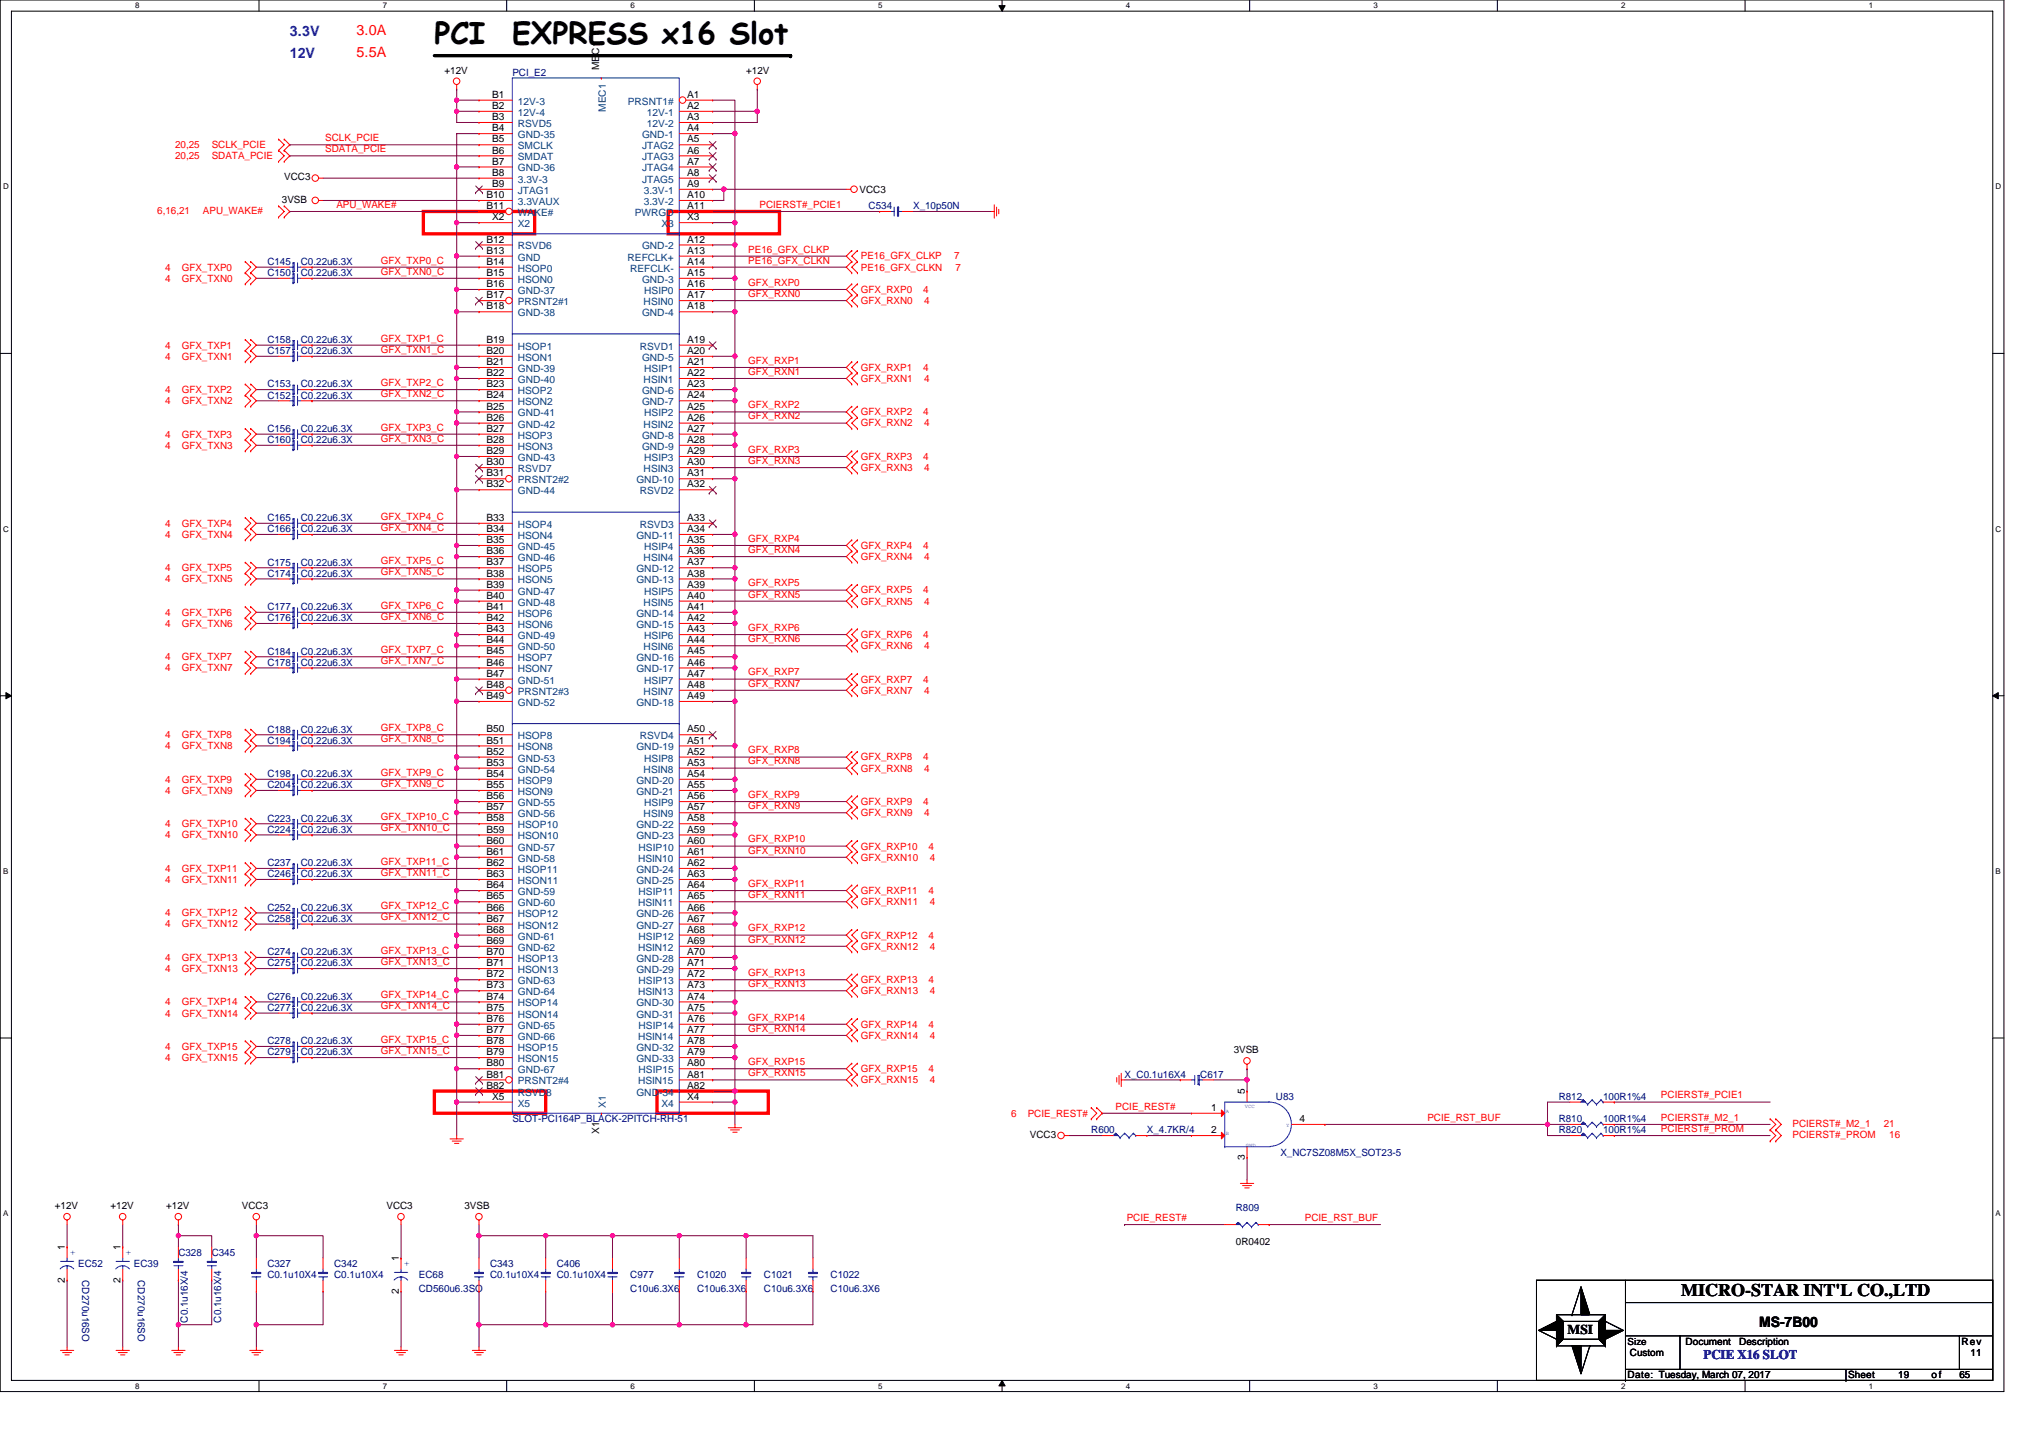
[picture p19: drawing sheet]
<svg xmlns="http://www.w3.org/2000/svg" width="297mm" height="210mm" viewBox="0 0 297 210" stroke-linecap="round" stroke-linejoin="round" font-family="sans-serif">
<defs><g id="words">
<g font-size="4.4">
<text x="63.4" y="6.5">PCI</text>
<text x="74.8" y="6.5">EXPRESS x16 Slot</text>
</g>
<text font-size="2.6" x="245.5" y="189.3">MICRO-STAR INT'L CO.,LTD</text>
<g font-size="2.1" fill="#00f">
<text x="42.3" y="5.2">3.3V</text>
<text x="42.3" y="8.4">12V</text>
</g>
<g font-size="2.1" fill="#f00">
<text x="52.1" y="5.1">3.0A</text>
<text x="52.1" y="8.4">5.5A</text>
</g>
<text font-size="2.1" x="256.9" y="193.8">MS-7B00</text>
<text font-size="2" x="228.9" y="194.8">MSI</text>
<text font-size="1.9" fill="#00f" x="248.8" y="198.5">PCIE X16 SLOT</text>
<g font-size="1.5">
<text x="64.9" y="10.8">+12V</text>
<text x="87.5" y="10.2" transform="rotate(-90 87.5 10.2)">MEC1</text>
<text x="109" y="10.8">+12V</text>
<text x="71.9" y="14.3">B1</text>
<text x="71.9" y="15.9">B2</text>
<text x="71.9" y="17.5">B3</text>
<text x="100.3" y="14.3">A1</text>
<text x="100.3" y="15.9">A2</text>
<text x="100.3" y="17.5">A3</text>
<text x="71.9" y="19.2">B4</text>
<text x="71.9" y="20.8">B5</text>
<text x="71.9" y="22.4">B6</text>
<text x="100.3" y="19.2">A4</text>
<text x="100.3" y="20.8">A5</text>
<text x="100.3" y="22.4">A6</text>
<text x="41.2" y="29.6">3VSB</text>
<text x="41.5" y="26.4">VCC3</text>
<text x="71" y="28.9">B10</text>
<text x="71.9" y="24">B7</text>
<text x="71.9" y="25.7">B8</text>
<text x="71.9" y="27.3">B9</text>
<text x="100.3" y="24">A7</text>
<text x="100.3" y="25.7">A8</text>
<text x="100.3" y="27.3">A9</text>
<text x="100.3" y="28.9">A10</text>
<text x="125.5" y="28.1">VCC3</text>
<text x="71" y="30.5">B11</text>
<text x="71" y="35.4">B12</text>
<text x="71.9" y="32.2">X2</text>
<text x="100.3" y="35.4">A12</text>
<text x="100.3" y="30.5">A11</text>
<text x="100.3" y="32.2">X3</text>
<text x="71" y="37.1">B13</text>
<text x="71" y="38.7">B14</text>
<text x="71" y="40.3">B15</text>
<text x="71" y="41.9">B16</text>
<text x="100.3" y="40.3">A15</text>
<text x="100.3" y="37.1">A13</text>
<text x="100.3" y="38.7">A14</text>
<text x="100.3" y="41.9">A16</text>
<text x="71" y="43.6">B17</text>
<text x="71" y="45.2">B18</text>
<text x="100.3" y="45.2">A18</text>
<text x="100.3" y="43.6">A17</text>
<text x="71" y="50.1">B19</text>
<text x="71" y="51.7">B20</text>
<text x="71" y="53.3">B21</text>
<text x="100.3" y="51.7">A20</text>
<text x="100.3" y="50.1">A19</text>
<text x="100.3" y="53.3">A21</text>
<text x="71" y="54.9">B22</text>
<text x="71" y="56.6">B23</text>
<text x="71" y="58.2">B24</text>
<text x="71" y="59.8">B25</text>
<text x="100.3" y="56.6">A23</text>
<text x="100.3" y="58.2">A24</text>
<text x="100.3" y="59.8">A25</text>
<text x="100.3" y="54.9">A22</text>
<text x="71" y="61.4">B26</text>
<text x="71" y="63.1">B27</text>
<text x="71" y="64.7">B28</text>
<text x="100.3" y="63.1">A27</text>
<text x="100.3" y="64.7">A28</text>
<text x="100.3" y="61.4">A26</text>
<text x="71" y="66.3">B29</text>
<text x="71" y="67.9">B30</text>
<text x="71" y="69.6">B31</text>
<text x="71" y="71.2">B32</text>
<text x="100.3" y="71.2">A32</text>
<text x="100.3" y="66.3">A29</text>
<text x="100.3" y="67.9">A30</text>
<text x="100.3" y="69.6">A31</text>
<text x="71" y="76.1">B33</text>
<text x="71" y="77.7">B34</text>
<text x="100.3" y="76.1">A33</text>
<text x="100.3" y="77.7">A34</text>
<text x="71" y="79.3">B35</text>
<text x="71" y="80.9">B36</text>
<text x="71" y="82.6">B37</text>
<text x="100.3" y="79.3">A35</text>
<text x="100.3" y="80.9">A36</text>
<text x="100.3" y="82.6">A37</text>
<text x="71" y="84.2">B38</text>
<text x="71" y="85.8">B39</text>
<text x="71" y="87.4">B40</text>
<text x="71" y="89.1">B41</text>
<text x="100.3" y="85.8">A39</text>
<text x="100.3" y="87.4">A40</text>
<text x="100.3" y="84.2">A38</text>
<text x="100.3" y="89.1">A41</text>
<text x="71" y="90.7">B42</text>
<text x="71" y="92.3">B43</text>
<text x="71" y="94">B44</text>
<text x="71" y="95.6">B45</text>
<text x="100.3" y="92.3">A43</text>
<text x="100.3" y="94">A44</text>
<text x="100.3" y="90.7">A42</text>
<text x="100.3" y="95.6">A45</text>
<text x="71" y="97.2">B46</text>
<text x="71" y="98.8">B47</text>
<text x="71" y="100.5">B48</text>
<text x="100.3" y="98.8">A47</text>
<text x="100.3" y="100.5">A48</text>
<text x="100.3" y="97.2">A46</text>
<text x="71" y="102.1">B49</text>
<text x="71" y="107">B50</text>
<text x="100.3" y="107">A50</text>
<text x="100.3" y="102.1">A49</text>
<text x="71" y="108.6">B51</text>
<text x="71" y="110.2">B52</text>
<text x="71" y="111.8">B53</text>
<text x="71" y="113.5">B54</text>
<text x="100.3" y="110.2">A52</text>
<text x="100.3" y="111.8">A53</text>
<text x="100.3" y="108.6">A51</text>
<text x="100.3" y="113.5">A54</text>
<text x="71" y="115.1">B55</text>
<text x="71" y="116.7">B56</text>
<text x="71" y="118.3">B57</text>
<text x="71" y="120">B58</text>
<text x="100.3" y="116.7">A56</text>
<text x="100.3" y="118.3">A57</text>
<text x="100.3" y="115.1">A55</text>
<text x="100.3" y="120">A58</text>
<text x="71" y="121.6">B59</text>
<text x="71" y="123.2">B60</text>
<text x="71" y="124.8">B61</text>
<text x="100.3" y="123.2">A60</text>
<text x="100.3" y="124.8">A61</text>
<text x="100.3" y="121.6">A59</text>
<text x="71" y="126.5">B62</text>
<text x="71" y="128.1">B63</text>
<text x="71" y="129.7">B64</text>
<text x="71" y="131.3">B65</text>
<text x="100.3" y="129.7">A64</text>
<text x="100.3" y="131.3">A65</text>
<text x="100.3" y="126.5">A62</text>
<text x="100.3" y="128.1">A63</text>
<text x="71" y="133">B66</text>
<text x="71" y="134.6">B67</text>
<text x="71" y="136.2">B68</text>
<text x="71" y="137.8">B69</text>
<text x="100.3" y="136.2">A68</text>
<text x="100.3" y="137.8">A69</text>
<text x="100.3" y="133">A66</text>
<text x="100.3" y="134.6">A67</text>
<text x="71" y="139.5">B70</text>
<text x="71" y="141.1">B71</text>
<text x="71" y="142.7">B72</text>
<text x="100.3" y="142.7">A72</text>
<text x="100.3" y="139.5">A70</text>
<text x="100.3" y="141.1">A71</text>
<text x="71" y="144.3">B73</text>
<text x="71" y="146">B74</text>
<text x="71" y="147.6">B75</text>
<text x="71" y="149.2">B76</text>
<text x="100.3" y="149.2">A76</text>
<text x="100.3" y="144.3">A73</text>
<text x="100.3" y="146">A74</text>
<text x="100.3" y="147.6">A75</text>
<text x="71" y="150.9">B77</text>
<text x="71" y="152.5">B78</text>
<text x="71" y="154.1">B79</text>
<text x="71" y="155.7">B80</text>
<text x="100.3" y="155.7">A80</text>
<text x="100.3" y="150.9">A77</text>
<text x="100.3" y="152.5">A78</text>
<text x="100.3" y="154.1">A79</text>
<text x="180.2" y="153.8">3VSB</text>
<text x="71" y="157.4">B81</text>
<text x="71" y="159">B82</text>
<text x="71.9" y="160.6">X5</text>
<text x="100.3" y="157.4">A81</text>
<text x="100.3" y="159">A82</text>
<text x="100.3" y="160.6">X4</text>
<text x="181.8" y="159.8" transform="rotate(-90 181.8 159.8)">5</text>
<text x="87.5" y="165.5" transform="rotate(-90 87.5 165.5)">X1</text>
<text x="150.4" y="166.2">VCC3</text>
<text x="176.9" y="162.2">1</text>
<text x="176.9" y="165.5">2</text>
<text x="189.8" y="163.9">4</text>
<text x="181.8" y="169.4" transform="rotate(-90 181.8 169.4)">3</text>
<text x="8" y="176.6">+12V</text>
<text x="16.1" y="176.6">+12V</text>
<text x="24.3" y="176.6">+12V</text>
<text x="35.3" y="176.6">VCC3</text>
<text x="56.4" y="176.6">VCC3</text>
<text x="67.8" y="176.6">3VSB</text>
<text x="9.5" y="182.6" transform="rotate(-90 9.5 182.6)">1</text>
<text x="17.6" y="182.6" transform="rotate(-90 17.6 182.6)">1</text>
<text x="58.2" y="184.2" transform="rotate(-90 58.2 184.2)">1</text>
<text x="180.5" y="181.8">0R0402</text>
<text x="9.5" y="187.3" transform="rotate(-90 9.5 187.3)">2</text>
<text x="17.6" y="187.3" transform="rotate(-90 17.6 187.3)">2</text>
<text x="58.2" y="188.9" transform="rotate(-90 58.2 188.9)">2</text>
<text x="246.2" y="196.4">Document</text>
<text x="254" y="196.4">Description</text>
<text x="286.5" y="196.4">Rev</text>
<text x="237.7" y="201.3">Date: Tuesday, March 07, 2017</text>
<text x="238" y="198">Custom</text>
<text x="269.9" y="201.3">Sheet</text>
<text x="277.2" y="201.3">19</text>
<text x="282.1" y="201.3">of</text>
<text x="286.1" y="201.3">65</text>
<text x="287.8" y="198">11</text>
</g>
<g font-size="1.5" fill="#000080">
<text x="74.8" y="11.1">PCI_E2</text>
<text x="126.8" y="30.6">C534</text>
<text x="133.3" y="30.6">X_10p50N</text>
<text x="39" y="38.7">C145</text>
<text x="39" y="40.3">C150</text>
<text x="43.9" y="38.7">C0.22u6.3X</text>
<text x="43.9" y="40.3">C0.22u6.3X</text>
<text x="39" y="51.7">C157</text>
<text x="39" y="50.1">C158</text>
<text x="43.9" y="51.7">C0.22u6.3X</text>
<text x="43.9" y="50.1">C0.22u6.3X</text>
<text x="39" y="58.2">C152</text>
<text x="39" y="56.6">C153</text>
<text x="43.9" y="58.2">C0.22u6.3X</text>
<text x="43.9" y="56.6">C0.22u6.3X</text>
<text x="39" y="64.7">C160</text>
<text x="39" y="63.1">C156</text>
<text x="43.9" y="64.7">C0.22u6.3X</text>
<text x="43.9" y="63.1">C0.22u6.3X</text>
<text x="39" y="76.1">C165</text>
<text x="39" y="77.7">C166</text>
<text x="43.9" y="76.1">C0.22u6.3X</text>
<text x="43.9" y="77.7">C0.22u6.3X</text>
<text x="39" y="82.6">C175</text>
<text x="43.9" y="82.6">C0.22u6.3X</text>
<text x="39" y="84.2">C174</text>
<text x="39" y="89.1">C177</text>
<text x="43.9" y="84.2">C0.22u6.3X</text>
<text x="43.9" y="89.1">C0.22u6.3X</text>
<text x="39" y="90.7">C176</text>
<text x="39" y="95.6">C184</text>
<text x="43.9" y="90.7">C0.22u6.3X</text>
<text x="43.9" y="95.6">C0.22u6.3X</text>
<text x="39" y="97.2">C178</text>
<text x="43.9" y="97.2">C0.22u6.3X</text>
<text x="39" y="107">C188</text>
<text x="43.9" y="107">C0.22u6.3X</text>
<text x="39" y="108.6">C194</text>
<text x="39" y="113.5">C198</text>
<text x="43.9" y="108.6">C0.22u6.3X</text>
<text x="43.9" y="113.5">C0.22u6.3X</text>
<text x="39" y="120">C223</text>
<text x="39" y="115.1">C204</text>
<text x="43.9" y="120">C0.22u6.3X</text>
<text x="43.9" y="115.1">C0.22u6.3X</text>
<text x="39" y="121.6">C224</text>
<text x="43.9" y="121.6">C0.22u6.3X</text>
<text x="39" y="126.5">C237</text>
<text x="39" y="128.1">C246</text>
<text x="43.9" y="126.5">C0.22u6.3X</text>
<text x="43.9" y="128.1">C0.22u6.3X</text>
<text x="39" y="133">C252</text>
<text x="39" y="134.6">C258</text>
<text x="43.9" y="133">C0.22u6.3X</text>
<text x="43.9" y="134.6">C0.22u6.3X</text>
<text x="39" y="139.5">C274</text>
<text x="39" y="141.1">C275</text>
<text x="43.9" y="139.5">C0.22u6.3X</text>
<text x="43.9" y="141.1">C0.22u6.3X</text>
<text x="39" y="146">C276</text>
<text x="39" y="147.6">C277</text>
<text x="43.9" y="146">C0.22u6.3X</text>
<text x="43.9" y="147.6">C0.22u6.3X</text>
<text x="39" y="152.5">C278</text>
<text x="39" y="154.1">C279</text>
<text x="43.9" y="152.5">C0.22u6.3X</text>
<text x="43.9" y="154.1">C0.22u6.3X</text>
<text x="164.2" y="157.4">X_C0.1u16X4</text>
<text x="175.3" y="157.4">C617</text>
<text x="186.3" y="160.6">U83</text>
<text x="227.6" y="160.6">R812</text>
<text x="234.1" y="160.6">100R1%4</text>
<text x="74.8" y="163.9">SLOT-PCI164P_BLACK-2PITCH-RH-51</text>
<text x="159.4" y="165.5">R600</text>
<text x="167.5" y="165.5">X_4.7KR/4</text>
<text x="227.6" y="163.9">R810</text>
<text x="227.6" y="165.5">R820</text>
<text x="234.1" y="163.9">100R1%4</text>
<text x="234.1" y="165.5">100R1%4</text>
<text x="187" y="168.8">X_NC7SZ08M5X_SOT23-5</text>
<text x="180.5" y="176.9">R809</text>
<text x="11.4" y="185">EC52</text>
<text x="19.6" y="185">EC39</text>
<text x="26.1" y="183.4">C328</text>
<text x="30.9" y="183.4">C345</text>
<text x="39" y="185">C327</text>
<text x="48.8" y="185">C342</text>
<text x="71.6" y="185">C343</text>
<text x="81.3" y="185">C406</text>
<text x="12" y="186.9" transform="rotate(90 12 186.9)">CD270u16SO</text>
<text x="20.1" y="186.9" transform="rotate(90 20.1 186.9)">CD270u16SO</text>
<text x="39" y="186.6">C0.1u10X4</text>
<text x="48.8" y="186.6">C0.1u10X4</text>
<text x="61.2" y="186.6">EC68</text>
<text x="61.2" y="188.6">CD560u6.3SO</text>
<text x="71.6" y="186.6">C0.1u10X4</text>
<text x="81.3" y="186.6">C0.1u10X4</text>
<text x="92.1" y="186.6">C977</text>
<text x="92.1" y="188.6">C10u6.3X6</text>
<text x="101.8" y="186.6">C1020</text>
<text x="101.8" y="188.6">C10u6.3X6</text>
<text x="111.6" y="186.6">C1021</text>
<text x="111.6" y="188.6">C10u6.3X6</text>
<text x="121.3" y="186.6">C1022</text>
<text x="121.3" y="188.6">C10u6.3X6</text>
<text x="27.4" y="193.1" transform="rotate(-90 27.4 193.1)">C0.1u16X/4</text>
<text x="32.3" y="193.1" transform="rotate(-90 32.3 193.1)">C0.1u16X/4</text>
</g>
<g font-size="1.5" fill="#004080">
<text x="75.6" y="15.3">12V-3</text>
<text x="75.6" y="16.9">12V-4</text>
<text x="88.5" y="16.3" transform="rotate(-90 88.5 16.3)">MEC1</text>
<text x="91.7" y="15.3">PRSNT1#</text>
<text x="94.4" y="16.9">12V-1</text>
<text x="75.6" y="18.5">RSVD5</text>
<text x="75.6" y="20.2">GND-35</text>
<text x="75.6" y="21.8">SMCLK</text>
<text x="75.6" y="23.4">SMDAT</text>
<text x="93.8" y="20.2">GND-1</text>
<text x="93.8" y="21.8">JTAG2</text>
<text x="93.8" y="23.4">JTAG3</text>
<text x="94.4" y="18.5">12V-2</text>
<text x="75.6" y="25">GND-36</text>
<text x="75.6" y="26.7">3.3V-3</text>
<text x="75.6" y="28.3">JTAG1</text>
<text x="75.6" y="29.9">3.3VAUX</text>
<text x="93.8" y="25">JTAG4</text>
<text x="93.8" y="26.7">JTAG5</text>
<text x="94" y="28.3">3.3V-1</text>
<text x="94" y="29.9">3.3V-2</text>
<text x="75.6" y="31.5">WAKE#</text>
<text x="75.6" y="33.2">X2</text>
<text x="92.7" y="31.5">PWRGD</text>
<text x="96.6" y="33.2">X3</text>
<text x="75.6" y="36.4">RSVD6</text>
<text x="75.6" y="38.1">GND</text>
<text x="75.6" y="39.7">HSOP0</text>
<text x="75.6" y="41.3">HSON0</text>
<text x="91.6" y="38.1">REFCLK+</text>
<text x="92" y="39.7">REFCLK-</text>
<text x="93.8" y="36.4">GND-2</text>
<text x="93.8" y="41.3">GND-3</text>
<text x="75.6" y="42.9">GND-37</text>
<text x="75.6" y="44.6">PRSNT2#1</text>
<text x="75.6" y="46.2">GND-38</text>
<text x="93.8" y="46.2">GND-4</text>
<text x="94" y="44.6">HSIN0</text>
<text x="94.1" y="42.9">HSIP0</text>
<text x="75.6" y="51.1">HSOP1</text>
<text x="75.6" y="52.7">HSON1</text>
<text x="93.4" y="51.1">RSVD1</text>
<text x="93.8" y="52.7">GND-5</text>
<text x="75.6" y="54.3">GND-39</text>
<text x="75.6" y="55.9">GND-40</text>
<text x="75.6" y="57.6">HSOP2</text>
<text x="75.6" y="59.2">HSON2</text>
<text x="93.8" y="57.6">GND-6</text>
<text x="93.8" y="59.2">GND-7</text>
<text x="94" y="55.9">HSIN1</text>
<text x="94.1" y="54.3">HSIP1</text>
<text x="75.6" y="60.8">GND-41</text>
<text x="75.6" y="62.4">GND-42</text>
<text x="75.6" y="64.1">HSOP3</text>
<text x="75.6" y="65.7">HSON3</text>
<text x="93.8" y="64.1">GND-8</text>
<text x="93.8" y="65.7">GND-9</text>
<text x="94" y="62.4">HSIN2</text>
<text x="94.1" y="60.8">HSIP2</text>
<text x="75.6" y="67.3">GND-43</text>
<text x="75.6" y="68.9">RSVD7</text>
<text x="75.6" y="70.6">PRSNT2#2</text>
<text x="92.9" y="70.6">GND-10</text>
<text x="94" y="68.9">HSIN3</text>
<text x="94.1" y="67.3">HSIP3</text>
<text x="75.6" y="72.2">GND-44</text>
<text x="75.6" y="77.1">HSOP4</text>
<text x="93.4" y="72.2">RSVD2</text>
<text x="93.4" y="77.1">RSVD3</text>
<text x="75.6" y="78.7">HSON4</text>
<text x="75.6" y="80.3">GND-45</text>
<text x="75.6" y="81.9">GND-46</text>
<text x="75.6" y="83.6">HSOP5</text>
<text x="92.9" y="78.7">GND-11</text>
<text x="92.9" y="83.6">GND-12</text>
<text x="94" y="81.9">HSIN4</text>
<text x="94.1" y="80.3">HSIP4</text>
<text x="75.6" y="85.2">HSON5</text>
<text x="75.6" y="86.8">GND-47</text>
<text x="75.6" y="88.4">GND-48</text>
<text x="92.9" y="85.2">GND-13</text>
<text x="94" y="88.4">HSIN5</text>
<text x="94.1" y="86.8">HSIP5</text>
<text x="75.6" y="90.1">HSOP6</text>
<text x="75.6" y="91.7">HSON6</text>
<text x="75.6" y="93.3">GND-49</text>
<text x="75.6" y="95">GND-50</text>
<text x="92.9" y="90.1">GND-14</text>
<text x="92.9" y="91.7">GND-15</text>
<text x="94" y="95">HSIN6</text>
<text x="94.1" y="93.3">HSIP6</text>
<text x="75.6" y="96.6">HSOP7</text>
<text x="75.6" y="98.2">HSON7</text>
<text x="75.6" y="99.8">GND-51</text>
<text x="75.6" y="101.5">PRSNT2#3</text>
<text x="92.9" y="96.6">GND-16</text>
<text x="92.9" y="98.2">GND-17</text>
<text x="94" y="101.5">HSIN7</text>
<text x="94.1" y="99.8">HSIP7</text>
<text x="75.6" y="103.1">GND-52</text>
<text x="75.6" y="108">HSOP8</text>
<text x="92.9" y="103.1">GND-18</text>
<text x="93.4" y="108">RSVD4</text>
<text x="75.6" y="109.6">HSON8</text>
<text x="75.6" y="111.2">GND-53</text>
<text x="75.6" y="112.8">GND-54</text>
<text x="92.9" y="109.6">GND-19</text>
<text x="94" y="112.8">HSIN8</text>
<text x="94.1" y="111.2">HSIP8</text>
<text x="75.6" y="114.4">HSOP9</text>
<text x="75.6" y="116.1">HSON9</text>
<text x="75.6" y="117.7">GND-55</text>
<text x="75.6" y="119.3">GND-56</text>
<text x="92.9" y="114.4">GND-20</text>
<text x="92.9" y="116.1">GND-21</text>
<text x="94" y="119.3">HSIN9</text>
<text x="94.1" y="117.7">HSIP9</text>
<text x="75.6" y="120.9">HSOP10</text>
<text x="75.6" y="122.6">HSON10</text>
<text x="75.6" y="124.2">GND-57</text>
<text x="75.6" y="125.8">GND-58</text>
<text x="92.9" y="120.9">GND-22</text>
<text x="92.9" y="122.6">GND-23</text>
<text x="93.2" y="125.8">HSIN10</text>
<text x="93.3" y="124.2">HSIP10</text>
<text x="75.6" y="127.5">HSOP11</text>
<text x="75.6" y="129.1">HSON11</text>
<text x="75.6" y="130.7">GND-59</text>
<text x="92.9" y="127.5">GND-24</text>
<text x="92.9" y="129.1">GND-25</text>
<text x="93.3" y="130.7">HSIP11</text>
<text x="75.6" y="132.3">GND-60</text>
<text x="75.6" y="134">HSOP12</text>
<text x="75.6" y="135.6">HSON12</text>
<text x="75.6" y="137.2">GND-61</text>
<text x="92.9" y="134">GND-26</text>
<text x="92.9" y="135.6">GND-27</text>
<text x="93.2" y="132.3">HSIN11</text>
<text x="93.3" y="137.2">HSIP12</text>
<text x="75.6" y="138.8">GND-62</text>
<text x="75.6" y="140.5">HSOP13</text>
<text x="75.6" y="142.1">HSON13</text>
<text x="75.6" y="143.7">GND-63</text>
<text x="92.9" y="140.5">GND-28</text>
<text x="92.9" y="142.1">GND-29</text>
<text x="93.2" y="138.8">HSIN12</text>
<text x="93.3" y="143.7">HSIP13</text>
<text x="75.6" y="145.3">GND-64</text>
<text x="75.6" y="147">HSOP14</text>
<text x="75.6" y="148.6">HSON14</text>
<text x="92.9" y="147">GND-30</text>
<text x="92.9" y="148.6">GND-31</text>
<text x="93.2" y="145.3">HSIN13</text>
<text x="75.6" y="150.2">GND-65</text>
<text x="75.6" y="151.8">GND-66</text>
<text x="75.6" y="153.5">HSOP15</text>
<text x="75.6" y="155.1">HSON15</text>
<text x="92.9" y="153.5">GND-32</text>
<text x="92.9" y="155.1">GND-33</text>
<text x="93.2" y="151.8">HSIN14</text>
<text x="93.3" y="150.2">HSIP14</text>
<text x="75.6" y="156.7">GND-67</text>
<text x="75.6" y="158.3">PRSNT2#4</text>
<text x="75.6" y="160">RSVD8</text>
<text x="75.6" y="161.6">X5</text>
<text x="88.5" y="161.8" transform="rotate(-90 88.5 161.8)">X1</text>
<text x="92.9" y="160">GND-34</text>
<text x="93.2" y="158.3">HSIN15</text>
<text x="93.3" y="156.7">HSIP15</text>
<text x="96.6" y="161.6">X4</text>
</g>
<g font-size="1.5" fill="#f00">
<text x="25.6" y="23.3">20,25</text>
<text x="25.6" y="21.6">20,25</text>
<text x="30.9" y="23.3">SDATA_PCIE</text>
<text x="30.9" y="21.6">SCLK_PCIE</text>
<text x="47.5" y="20.6">SCLK_PCIE</text>
<text x="47.5" y="22.2">SDATA_PCIE</text>
<text x="23" y="31.2">6,16,21</text>
<text x="29.6" y="31.2">APU_WAKE#</text>
<text x="49.1" y="30.4">APU_WAKE#</text>
<text x="110.9" y="30.4">PCIERST#_PCIE1</text>
<text x="24.1" y="39.5">4</text>
<text x="24.1" y="41.1">4</text>
<text x="26.5" y="39.5">GFX_TXP0</text>
<text x="26.5" y="41.1">GFX_TXN0</text>
<text x="55.6" y="38.5">GFX_TXP0_C</text>
<text x="55.6" y="40.1">GFX_TXN0_C</text>
<text x="109.3" y="41.7">GFX_RXP0</text>
<text x="109.3" y="38.5">PE16_GFX_CLKN</text>
<text x="109.3" y="36.9">PE16_GFX_CLKP</text>
<text x="125.7" y="39.5">PE16_GFX_CLKN</text>
<text x="125.7" y="37.9">PE16_GFX_CLKP</text>
<text x="139.4" y="37.9">7</text>
<text x="139.5" y="39.5">7</text>
<text x="109.3" y="43.4">GFX_RXN0</text>
<text x="125.7" y="42.8">GFX_RXP0</text>
<text x="125.7" y="44.4">GFX_RXN0</text>
<text x="134.8" y="42.8">4</text>
<text x="135" y="44.4">4</text>
<text x="24.1" y="50.9">4</text>
<text x="24.1" y="52.5">4</text>
<text x="26.5" y="50.9">GFX_TXP1</text>
<text x="26.5" y="52.5">GFX_TXN1</text>
<text x="55.6" y="51.5">GFX_TXN1_C</text>
<text x="55.6" y="49.9">GFX_TXP1_C</text>
<text x="109.3" y="53.1">GFX_RXP1</text>
<text x="24.1" y="59">4</text>
<text x="24.1" y="57.4">4</text>
<text x="26.5" y="59">GFX_TXN2</text>
<text x="26.5" y="57.4">GFX_TXP2</text>
<text x="55.6" y="56.4">GFX_TXP2_C</text>
<text x="55.6" y="58">GFX_TXN2_C</text>
<text x="109.3" y="54.7">GFX_RXN1</text>
<text x="109.3" y="59.6">GFX_RXP2</text>
<text x="125.7" y="54.1">GFX_RXP1</text>
<text x="125.7" y="55.8">GFX_RXN1</text>
<text x="134.8" y="54.1">4</text>
<text x="135" y="55.8">4</text>
<text x="24.1" y="63.9">4</text>
<text x="24.1" y="65.5">4</text>
<text x="26.5" y="63.9">GFX_TXP3</text>
<text x="26.5" y="65.5">GFX_TXN3</text>
<text x="55.6" y="62.9">GFX_TXP3_C</text>
<text x="55.6" y="64.5">GFX_TXN3_C</text>
<text x="109.3" y="61.3">GFX_RXN2</text>
<text x="125.7" y="60.6">GFX_RXP2</text>
<text x="125.7" y="62.3">GFX_RXN2</text>
<text x="134.8" y="60.6">4</text>
<text x="135" y="62.3">4</text>
<text x="109.3" y="67.8">GFX_RXN3</text>
<text x="109.3" y="66.1">GFX_RXP3</text>
<text x="125.7" y="67.2">GFX_RXP3</text>
<text x="125.7" y="68.8">GFX_RXN3</text>
<text x="134.8" y="67.2">4</text>
<text x="135" y="68.8">4</text>
<text x="24.1" y="76.9">4</text>
<text x="26.5" y="76.9">GFX_TXP4</text>
<text x="55.6" y="77.5">GFX_TXN4_C</text>
<text x="55.6" y="75.9">GFX_TXP4_C</text>
<text x="24.1" y="78.5">4</text>
<text x="24.1" y="83.4">4</text>
<text x="26.5" y="78.5">GFX_TXN4</text>
<text x="26.5" y="83.4">GFX_TXP5</text>
<text x="55.6" y="82.4">GFX_TXP5_C</text>
<text x="109.3" y="80.8">GFX_RXN4</text>
<text x="109.3" y="79.1">GFX_RXP4</text>
<text x="125.7" y="81.8">GFX_RXN4</text>
<text x="125.7" y="80.2">GFX_RXP4</text>
<text x="134.8" y="80.2">4</text>
<text x="135" y="81.8">4</text>
<text x="24.1" y="85">4</text>
<text x="24.1" y="89.9">4</text>
<text x="26.5" y="85">GFX_TXN5</text>
<text x="26.5" y="89.9">GFX_TXP6</text>
<text x="55.6" y="84">GFX_TXN5_C</text>
<text x="55.6" y="88.9">GFX_TXP6_C</text>
<text x="109.3" y="87.2">GFX_RXN5</text>
<text x="109.3" y="85.6">GFX_RXP5</text>
<text x="125.7" y="86.7">GFX_RXP5</text>
<text x="125.7" y="88.3">GFX_RXN5</text>
<text x="134.8" y="86.7">4</text>
<text x="135" y="88.3">4</text>
<text x="24.1" y="91.5">4</text>
<text x="26.5" y="91.5">GFX_TXN6</text>
<text x="55.6" y="90.5">GFX_TXN6_C</text>
<text x="55.6" y="95.4">GFX_TXP7_C</text>
<text x="109.3" y="93.8">GFX_RXN6</text>
<text x="109.3" y="92.1">GFX_RXP6</text>
<text x="125.7" y="94.8">GFX_RXN6</text>
<text x="125.7" y="93.2">GFX_RXP6</text>
<text x="134.8" y="93.2">4</text>
<text x="135" y="94.8">4</text>
<text x="24.1" y="96.4">4</text>
<text x="24.1" y="98">4</text>
<text x="26.5" y="96.4">GFX_TXP7</text>
<text x="26.5" y="98">GFX_TXN7</text>
<text x="55.6" y="97">GFX_TXN7_C</text>
<text x="109.3" y="98.6">GFX_RXP7</text>
<text x="109.3" y="100.3">GFX_RXN7</text>
<text x="125.7" y="99.7">GFX_RXP7</text>
<text x="125.7" y="101.3">GFX_RXN7</text>
<text x="134.8" y="99.7">4</text>
<text x="135" y="101.3">4</text>
<text x="24.1" y="107.8">4</text>
<text x="26.5" y="107.8">GFX_TXP8</text>
<text x="55.6" y="106.8">GFX_TXP8_C</text>
<text x="24.1" y="109.4">4</text>
<text x="26.5" y="109.4">GFX_TXN8</text>
<text x="55.6" y="108.4">GFX_TXN8_C</text>
<text x="55.6" y="113.3">GFX_TXP9_C</text>
<text x="109.3" y="110">GFX_RXP8</text>
<text x="109.3" y="111.6">GFX_RXN8</text>
<text x="125.7" y="111">GFX_RXP8</text>
<text x="125.7" y="112.7">GFX_RXN8</text>
<text x="134.8" y="111">4</text>
<text x="135" y="112.7">4</text>
<text x="24.1" y="114.3">4</text>
<text x="24.1" y="115.9">4</text>
<text x="26.5" y="114.3">GFX_TXP9</text>
<text x="26.5" y="115.9">GFX_TXN9</text>
<text x="55.6" y="114.9">GFX_TXN9_C</text>
<text x="55.6" y="119.8">GFX_TXP10_C</text>
<text x="109.3" y="116.5">GFX_RXP9</text>
<text x="109.3" y="118.2">GFX_RXN9</text>
<text x="125.7" y="117.5">GFX_RXP9</text>
<text x="125.7" y="119.2">GFX_RXN9</text>
<text x="134.8" y="117.5">4</text>
<text x="135" y="119.2">4</text>
<text x="24.1" y="120.8">4</text>
<text x="24.1" y="122.4">4</text>
<text x="26.5" y="120.8">GFX_TXP10</text>
<text x="26.5" y="122.4">GFX_TXN10</text>
<text x="55.6" y="121.4">GFX_TXN10_C</text>
<text x="109.3" y="123">GFX_RXP10</text>
<text x="109.3" y="124.7">GFX_RXN10</text>
<text x="125.7" y="124.1">GFX_RXP10</text>
<text x="125.7" y="125.7">GFX_RXN10</text>
<text x="135.6" y="124.1">4</text>
<text x="135.8" y="125.7">4</text>
<text x="24.1" y="127.3">4</text>
<text x="24.1" y="128.9">4</text>
<text x="26.5" y="127.3">GFX_TXP11</text>
<text x="26.5" y="128.9">GFX_TXN11</text>
<text x="55.6" y="126.3">GFX_TXP11_C</text>
<text x="55.6" y="127.9">GFX_TXN11_C</text>
<text x="109.3" y="131.1">GFX_RXN11</text>
<text x="109.3" y="129.5">GFX_RXP11</text>
<text x="125.7" y="130.6">GFX_RXP11</text>
<text x="135.6" y="130.6">4</text>
<text x="24.1" y="133.8">4</text>
<text x="24.1" y="135.4">4</text>
<text x="26.5" y="133.8">GFX_TXP12</text>
<text x="26.5" y="135.4">GFX_TXN12</text>
<text x="55.6" y="132.8">GFX_TXP12_C</text>
<text x="55.6" y="134.4">GFX_TXN12_C</text>
<text x="109.3" y="137.6">GFX_RXN12</text>
<text x="109.3" y="136">GFX_RXP12</text>
<text x="125.7" y="132.2">GFX_RXN11</text>
<text x="125.7" y="137.1">GFX_RXP12</text>
<text x="135.6" y="137.1">4</text>
<text x="135.8" y="132.2">4</text>
<text x="24.1" y="140.3">4</text>
<text x="24.1" y="141.9">4</text>
<text x="26.5" y="140.3">GFX_TXP13</text>
<text x="26.5" y="141.9">GFX_TXN13</text>
<text x="55.6" y="139.3">GFX_TXP13_C</text>
<text x="55.6" y="140.9">GFX_TXN13_C</text>
<text x="109.3" y="142.5">GFX_RXP13</text>
<text x="125.7" y="138.7">GFX_RXN12</text>
<text x="125.7" y="143.6">GFX_RXP13</text>
<text x="135.6" y="143.6">4</text>
<text x="135.8" y="138.7">4</text>
<text x="24.1" y="146.8">4</text>
<text x="24.1" y="148.4">4</text>
<text x="26.5" y="146.8">GFX_TXP14</text>
<text x="26.5" y="148.4">GFX_TXN14</text>
<text x="55.6" y="145.8">GFX_TXP14_C</text>
<text x="55.6" y="147.4">GFX_TXN14_C</text>
<text x="109.3" y="144.1">GFX_RXN13</text>
<text x="109.3" y="149">GFX_RXP14</text>
<text x="125.7" y="145.2">GFX_RXN13</text>
<text x="135.8" y="145.2">4</text>
<text x="24.1" y="153.3">4</text>
<text x="24.1" y="154.9">4</text>
<text x="26.5" y="153.3">GFX_TXP15</text>
<text x="26.5" y="154.9">GFX_TXN15</text>
<text x="55.6" y="152.3">GFX_TXP15_C</text>
<text x="55.6" y="153.9">GFX_TXN15_C</text>
<text x="109.3" y="150.7">GFX_RXN14</text>
<text x="109.3" y="155.5">GFX_RXP15</text>
<text x="125.7" y="150.1">GFX_RXP14</text>
<text x="125.7" y="151.7">GFX_RXN14</text>
<text x="135.6" y="150.1">4</text>
<text x="135.8" y="151.7">4</text>
<text x="109.3" y="157.2">GFX_RXN15</text>
<text x="125.7" y="156.6">GFX_RXP15</text>
<text x="125.7" y="158.2">GFX_RXN15</text>
<text x="135.6" y="156.6">4</text>
<text x="135.8" y="158.2">4</text>
<text x="242.6" y="160.4">PCIERST#_PCIE1</text>
<text x="147.7" y="163.1">6</text>
<text x="150.1" y="163.1">PCIE_REST#</text>
<text x="162.9" y="162">PCIE_REST#</text>
<text x="208.4" y="163.7">PCIE_RST_BUF</text>
<text x="242.6" y="163.7">PCIERST#_M2_1</text>
<text x="242.6" y="165.3">PCIERST#_PROM</text>
<text x="261.8" y="164.5">PCIERST#_M2_1</text>
<text x="261.8" y="166.2">PCIERST#_PROM</text>
<text x="275.1" y="164.5">21</text>
<text x="275.9" y="166.2">16</text>
<text x="164.5" y="178.3">PCIE_REST#</text>
<text x="190.6" y="178.3">PCIE_RST_BUF</text>
</g>
<g font-size="1.4" fill="#00f">
<text x="10.3" y="182.6" transform="rotate(90 10.3 182.6)">+</text>
<text x="18.4" y="182.6" transform="rotate(90 18.4 182.6)">+</text>
<text x="59" y="184.2" transform="rotate(90 59 184.2)">+</text>
</g>
<text font-size="1.4" x="237.7" y="196.3">Size</text>
<g font-size="1.2">
<text x="19.7" y="1.2">8</text>
<text x="55.9" y="1.2">7</text>
<text x="92.1" y="1.2">6</text>
<text x="128.2" y="1.2">5</text>
<text x="164.4" y="1.2">4</text>
<text x="200.6" y="1.2">3</text>
<text x="236.7" y="1.2">2</text>
<text x="272.9" y="1.2">1</text>
<text x=".5" y="27.6">D</text>
<text x="291.4" y="27.6">D</text>
<text x=".5" y="77.6">C</text>
<text x="291.4" y="77.6">C</text>
<text x=".5" y="127.6">B</text>
<text x="291.4" y="127.6">B</text>
<text x=".5" y="177.6">A</text>
<text x="291.4" y="177.6">A</text>
<text x="19.7" y="202.8">8</text>
<text x="55.9" y="202.8">7</text>
<text x="92.1" y="202.8">6</text>
<text x="128.2" y="202.8">5</text>
<text x="164.4" y="202.8">4</text>
<text x="200.6" y="202.8">3</text>
<text x="236.7" y="202.8">2</text>
<text x="272.9" y="202.8">1</text>
</g>
<g font-size=".8" fill="#00f">
<text x="181.8" y="161.7">VCC</text>
<text x="179" y="162.5">A</text>
<text x="179" y="165.8">B</text>
<text x="181.9" y="167.4">GND</text>
<text x="187.8" y="164.5">Y</text>
</g>
</g></defs>
<path d="M0 0h292.6v203.2h-292.6zM1.7 1.6h289.3v200h-289.3z" fill="none" stroke="#000" stroke-width=".15"/>
<g fill="#fff">
<path d="M19.7 .2h.7v1.3h-.7z"/>
<path d="M19.7 201.8h.7v1.3h-.7z"/>
</g>
<path d="M37.8 0v1.6M37.8 201.6v1.6" fill="none" stroke="#000" stroke-width=".15"/>
<g fill="#fff">
<path d="M55.9 .2h.6v1.3h-.6z"/>
<path d="M55.9 201.8h.6v1.3h-.6z"/>
</g>
<path d="M74 0v1.6M74 201.6v1.6" fill="none" stroke="#000" stroke-width=".15"/>
<g fill="#fff">
<path d="M92.1 .2h.6v1.3h-.6z"/>
<path d="M92.1 201.8h.6v1.3h-.6z"/>
</g>
<path d="M110.2 0v1.6M110.2 201.6v1.6" fill="none" stroke="#000" stroke-width=".15"/>
<g fill="#fff">
<path d="M128.2 .2h.7v1.3h-.7z"/>
<path d="M128.2 201.8h.7v1.3h-.7z"/>
</g>
<path d="M146.3 0v1.6M146.3 201.6v1.6" fill="none" stroke="#000" stroke-width=".15"/>
<path d="M145.9 .8h.9l-.5 .8zM146.3 201.6l.5 .8h-.9z" fill="#000" stroke="#000" stroke-width=".15"/>
<g fill="#fff">
<path d="M164.4 .2h.7v1.3h-.7z"/>
<path d="M164.4 201.8h.7v1.3h-.7z"/>
</g>
<path d="M182.5 0v1.6M182.5 201.6v1.6" fill="none" stroke="#000" stroke-width=".15"/>
<g fill="#fff">
<path d="M200.6 .2h.6v1.3h-.6z"/>
<path d="M200.6 201.8h.6v1.3h-.6z"/>
</g>
<path d="M218.7 0v1.6M218.7 201.6v1.6" fill="none" stroke="#000" stroke-width=".15"/>
<g fill="#fff">
<path d="M236.7 .2h.7v1.3h-.7z"/>
<path d="M236.7 201.8h.7v1.3h-.7z"/>
</g>
<path d="M254.8 0v1.6M254.8 201.6v1.6" fill="none" stroke="#000" stroke-width=".15"/>
<g fill="#fff">
<path d="M272.9 .2h.7v1.3h-.7z"/>
<path d="M272.9 201.8h.7v1.3h-.7z"/>
<path d="M.5 26.6h.8v1.3h-.8z"/>
<path d="M291.4 26.6h.9v1.3h-.9z"/>
<path d="M.5 76.6h.8v1.3h-.8z"/>
<path d="M291.4 76.6h.9v1.3h-.9z"/>
</g>
<path d="M0 51.6h1.7M291 51.6h1.6" fill="none" stroke="#000" stroke-width=".15"/>
<g fill="#fff">
<path d="M.5 126.6h.7v1.3h-.7z"/>
<path d="M291.4 126.6h.8v1.3h-.8z"/>
</g>
<path d="M0 101.6h1.7M291 101.6h1.6" fill="none" stroke="#000" stroke-width=".15"/>
<path d="M.9 101.1l.8 .5-.8 .4zM291 101.6l.8-.5v.9z" fill="#000" stroke="#000" stroke-width=".15"/>
<g fill="#fff">
<path d="M.5 176.6h.7v1.2h-.7z"/>
<path d="M291.4 176.6h.8v1.2h-.8z"/>
</g>
<g fill="none" stroke="#000" stroke-width=".15">
<path d="M0 151.6h1.7M291 151.6h1.6M224.4 186.9h66.6v14.7h-66.6zM224.7 194.3l2.6 1.3M227.3 192h7.2v4.5h-7.2zM227.3 195.6h.1M227.3 196.5h.1M227.3 192l1 1M228.3 195.6l-1 .9M228.3 193h.1M228.3 193h5.2v2.6h-5.2zM229.6 192h.1"/>
<path d="M230.9 187.9l-1.3 4.1M232.2 196.5h.1M232.2 196.5l-1.3 4.1M233.5 195.6l1 .9M234.5 192h.1M234.5 193h.1M234.5 192l-1 1M234.5 193l2.6 1.3M234.5 196.5h.1M237.4 190.2h53.6M237.4 195.1h53.6M237.4 186.9v14.7"/>
<path d="M237.4 200h53.6M245.3 195.1v4.9M269.6 200v1.6M286.1 195.1v4.9M237.4 201.6h.1M269.6 201.6h.1"/>
</g>
<path d="M63.4 8.1h52.1M115.5 8.1h.1" fill="none" stroke="#000" stroke-width=".49"/>
<path d="M61.8 30.9h16.3v3.2h-16.3zM97.6 30.9h16.2v3.2h-16.2zM63.4 159.3h16.3v3.3h-16.3zM95.9 159.3h16.3v3.3h-16.3z" fill="none" stroke="#f00" stroke-width=".49"/>
<g fill="none" stroke="#800040" stroke-width=".15">
<path d="M66.7 14.6h3.3M66.7 16.3h.1M66.7 16.3v1.6h3.3M66.7 13v3.3h3.3M66.7 13h.1M70 19.5h-3.3v4.9M104.1 16.3h6.5v1.6h-6.5M104.1 19.5h3.2M104.1 14.6h3.2v4.9M107.3 19.5h.1M107.3 19.5v13M110.6 13h.1"/>
<path d="M110.6 13v3.3M37.4 39h3.3M42.3 30.9h.1M42.3 21.1h.1M42.3 22.8h.1M42.3 30.9h27.7M42.3 21.1h27.7M42.3 22.8h27.7M45.6 39h.1M45.6 39h24.4M47.2 29.3h22.8M47.2 26h22.8"/>
<path d="M66.7 37.4h3.3M66.7 24.4h3.3M66.7 32.5v4.9M66.7 37.4h.1M66.7 37.4v4.9M66.7 24.4v8.1h3.3M66.7 24.4h.1M104.1 35.8h3.2M104.1 27.6h1.6M104.1 37.4h.1M104.1 32.5h3.2M104.1 37.4h19.5"/>
<path d="M104.1 30.9h.1M104.1 30.9h24.4M104.1 39h.1M104.1 39h19.5M105.7 27.6h.1M105.7 27.6h17.9M105.7 27.6v1.7h-1.6M107.3 32.5v3.3M107.3 35.8h.1M107.3 35.8v4.8M133.3 30.9h11.4M37.4 56.9h3.3"/>
<path d="M37.4 58.5h3.3M37.4 50.4h3.3M37.4 52h3.3M37.4 40.6h3.3M45.6 56.9h.1M45.6 58.5h.1M45.6 52h.1M45.6 56.9h24.4M45.6 58.5h24.4M45.6 52h24.4M45.6 50.4h.1M45.6 40.6h.1"/>
<path d="M45.6 50.4h24.4M45.6 40.6h24.4M66.7 42.3v3.2M66.7 42.3h3.3M66.7 53.7v1.6M66.7 53.7h3.3M66.7 55.3h.1M66.7 55.3v4.9M66.7 45.5h3.3M66.7 45.5h.1M66.7 55.3h3.3M66.7 45.5v8.2"/>
<path d="M104.1 53.7h.1M104.1 42.3h.1M104.1 43.9h.1M104.1 53.7h19.5M104.1 42.3h19.5M104.1 43.9h19.5M104.1 55.3h.1M104.1 55.3h19.5M104.1 52h3.2M104.1 45.5h3.2M104.1 56.9h3.2M104.1 58.5h3.2"/>
<path d="M104.1 40.6h3.2M107.3 56.9h.1M107.3 45.5h.1M107.3 52h.1M107.3 58.5v4.9M107.3 40.6v4.9M107.3 45.5v13M37.4 63.4h3.3M37.4 65h3.3M37.4 76.4h3.3M37.4 78h3.3M45.6 63.4h.1"/>
<path d="M45.6 65h.1M45.6 76.4h.1M45.6 63.4h24.4M45.6 65h24.4M45.6 76.4h24.4M45.6 78h.1M45.6 78h24.4M66.7 60.2h3.3M66.7 60.2v1.6M66.7 61.8h3.3M66.7 61.8h.1M66.7 66.7h3.3"/>
<path d="M66.7 66.7v4.8M66.7 71.5h3.3M66.7 71.5h.1M66.7 79.7h3.3M66.7 79.7h.1M66.7 61.8v4.9M66.7 71.5v9.8M104.1 60.2h.1M104.1 68.3h.1M104.1 66.7h.1M104.1 79.7h.1M104.1 60.2h19.5"/>
<path d="M104.1 68.3h19.5M104.1 66.7h19.5M104.1 79.7h19.5M104.1 61.8h.1M104.1 61.8h19.5M104.1 69.9h3.2M104.1 63.4h3.2M104.1 78h3.2M104.1 65h3.2M107.3 69.9h.1M107.3 63.4h.1M107.3 78h.1"/>
<path d="M107.3 65v4.9M107.3 63.4v1.6M107.3 69.9v14.6M37.4 84.5h3.3M37.4 89.4h3.3M37.4 91h3.3M37.4 95.9h3.3M37.4 97.5h3.3M37.4 82.9h3.3M45.6 82.9h.1M45.6 91h.1M45.6 89.4h.1"/>
<path d="M45.6 95.9h.1M45.6 82.9h24.4M45.6 91h24.4M45.6 89.4h24.4M45.6 95.9h24.4M45.6 97.5h.1M45.6 97.5h24.4M45.6 84.5h.1M45.6 84.5h24.4M66.7 94.3v4.9M66.7 94.3h3.3M66.7 99.2h3.3"/>
<path d="M66.7 99.2h.1M66.7 99.2v11.4M66.7 81.3h3.3M66.7 81.3v4.9M66.7 86.2h.1M66.7 86.2h3.3M66.7 87.8h.1M66.7 87.8h3.3M66.7 92.7h3.3M66.7 92.7h.1M66.7 86.2v8.1M104.1 87.8h.1"/>
<path d="M104.1 87.8h19.5M104.1 92.7h.1M104.1 99.2h.1M104.1 81.3h.1M104.1 86.2h.1M104.1 92.7h19.5M104.1 99.2h19.5M104.1 81.3h19.5M104.1 86.2h19.5M104.1 94.3h.1M104.1 94.3h19.5M104.1 82.9h3.2"/>
<path d="M104.1 84.5h3.2M104.1 89.4h3.2M104.1 91h3.2M104.1 95.9h3.2v1.6M104.1 97.5h3.2v4.9M104.1 97.5h.1M107.3 82.9h.1M107.3 84.5v4.9M107.3 89.4h.1M107.3 91h.1M107.3 89.4v6.5M37.4 107.3h3.3"/>
<path d="M37.4 108.9h3.3M37.4 115.4h3.3M37.4 113.8h3.3M45.6 108.9h.1M45.6 107.3h.1M45.6 115.4h.1M45.6 113.8h.1M45.6 108.9h24.4M45.6 107.3h24.4M45.6 115.4h24.4M45.6 113.8h24.4M66.7 110.6v1.6"/>
<path d="M66.7 110.6h3.3M66.7 112.2h.1M66.7 112.2h3.3M66.7 117.1h.1M66.7 112.2v6.5M66.7 102.4h3.3M66.7 102.4h.1M66.7 117.1h3.3M66.7 118.7v4.8M66.7 118.7h3.3M104.1 100.8h.1M104.1 110.6h.1"/>
<path d="M104.1 112.2h.1M104.1 117.1h.1M104.1 118.7h.1M104.1 100.8h19.5M104.1 110.6h19.5M104.1 112.2h19.5M104.1 117.1h19.5M104.1 118.7h19.5M104.1 102.4h3.2M104.1 108.9h3.2M104.1 113.8h3.2M104.1 115.4h3.2"/>
<path d="M107.3 102.4h.1M107.3 108.9h.1M107.3 113.8v1.6M107.3 115.4h.1M107.3 102.4v11.4M107.3 115.4v11.4M37.4 133.3h3.3M37.4 134.9h3.3M37.4 139.8h3.3M37.4 128.4h3.3M37.4 126.8h3.3M37.4 121.9h3.3"/>
<path d="M37.4 120.3h3.3M45.6 121.9h.1M45.6 120.3h.1M45.6 126.8h.1M45.6 128.4h.1M45.6 133.3h.1M45.6 134.9h.1M45.6 139.8h.1M45.6 121.9h24.4M45.6 120.3h24.4M45.6 126.8h24.4M45.6 128.4h24.4"/>
<path d="M45.6 133.3h24.4M45.6 134.9h24.4M45.6 139.8h24.4M66.7 136.5h.1M66.7 136.5v6.6M66.7 123.5h.1M66.7 123.5h3.3M66.7 125.2h.1M66.7 125.2h3.3M66.7 130h3.3M66.7 130v1.7M66.7 131.7v4.8"/>
<path d="M66.7 131.7h.1M66.7 136.5h3.3M66.7 138.2h3.3M66.7 138.2h.1M66.7 123.5v6.5M66.7 131.7h3.3M104.1 123.5h.1M104.1 125.2h.1M104.1 131.7h.1M104.1 130h.1M104.1 138.2h.1M104.1 136.5h.1"/>
<path d="M104.1 131.7h19.5M104.1 123.5h19.5M104.1 125.2h19.5M104.1 130h19.5M104.1 138.2h19.5M104.1 136.5h19.5M104.1 120.3h3.2M104.1 121.9h3.2M104.1 126.8h3.2M104.1 128.4h3.2M104.1 133.3h3.2M104.1 134.9h3.2v4.9"/>
<path d="M104.1 139.8h3.2M107.3 120.3h.1M107.3 121.9h.1M107.3 126.8v1.6M107.3 128.4h.1M107.3 133.3h.1M107.3 139.8h.1M107.3 128.4v6.5M107.3 139.8v8.1M37.4 154.4h3.3M37.4 152.8h3.3M37.4 147.9h3.3"/>
<path d="M37.4 146.3h3.3M37.4 141.4h3.3M45.6 141.4h.1M45.6 146.3h.1M45.6 147.9h.1M45.6 152.8h.1M45.6 154.4h.1M45.6 141.4h24.4M45.6 146.3h24.4M45.6 147.9h24.4M45.6 152.8h24.4M45.6 154.4h24.4"/>
<path d="M66.7 151.2h3.3M66.7 156.1h3.3M66.7 151.2h.1M66.7 143.1h3.3M66.7 143.1v1.6M66.7 144.7h.1M66.7 144.7h3.3M66.7 149.6h3.3M66.7 149.6h.1M66.7 156.1v4.8h3.3M66.7 156.1h.1M66.7 144.7v11.4"/>
<path d="M104.1 144.7h.1M104.1 143.1h.1M104.1 151.2h.1M104.1 149.6h.1M104.1 157.7h.1M104.1 156.1h.1M104.1 144.7h19.5M104.1 143.1h19.5M104.1 151.2h19.5M104.1 149.6h19.5M104.1 157.7h19.5M104.1 156.1h19.5"/>
<path d="M104.1 141.4h3.2M104.1 146.3h3.2M104.1 147.9h3.2M104.1 152.8h3.2M104.1 154.4h3.2M104.1 159.3h3.2M107.3 141.4h.1M107.3 146.3h.1M107.3 147.9v4.9M107.3 152.8h.1M107.3 154.4v4.9M107.3 159.3h.1"/>
<path d="M107.3 152.8v1.6M107.3 159.3v4.9M164.2 157.7h8.2M177.2 157.7h4.9M182.1 157.7v1.6M182.1 156.1h.1M182.1 156.1v1.6M9.8 178.8v3.3M17.9 178.8v3.3M26.1 178.8h.1M26.1 178.8v1.6M37.4 178.8v1.6"/>
<path d="M58.6 178.8v4.9M66.7 160.9v4.9M70 178.8v1.6M104.1 160.9h3.2M107.3 160.9h.1M156.1 165.8h4.9M161 162.6h.1M161 162.6h13M164.2 178.8h.1M164.2 178.8h14.7M167.5 165.8h6.5M182.1 169.1v3.2"/>
<path d="M185.4 178.8h.1M185.4 178.8h16.2M193.5 164.2h.1M193.5 164.2h32.5M226 164.2v1.6h3.3M226 164.2h3.3M229.3 160.9h-3.3v3.3M235.8 160.9h.1M235.8 160.9h22.7M235.8 164.2h.1M235.8 164.2h22.7M235.8 165.8h.1"/>
<path d="M235.8 165.8h22.7M9.8 186.9v9.8M17.9 186.9v9.8M26.1 186.9h.1M26.1 186.9v6.5M26.1 180.4v1.7M26.1 180.4h4.8v1.7M26.1 193.4v3.3M30.9 186.9v6.5h-4.8M37.4 188.6v4.8M37.4 180.4v3.3M37.4 193.4h.1"/>
<path d="M37.4 193.4v3.3M37.4 180.4h9.8v3.3M37.4 180.4h.1M47.2 188.6v4.8h-9.8M58.6 188.6v8.1M70 193.4h.1M70 188.6v4.8M70 193.4h9.7M70 180.4h9.7v3.3M70 180.4h.1M70 193.4v3.3M70 180.4v3.3"/>
<path d="M79.7 180.4h9.7M79.7 193.4h9.7M79.7 188.6v4.8M89.4 180.4v3.3M89.4 188.6h.1M89.4 188.6v4.8M89.4 180.4h.1M89.4 193.4h9.8M89.4 180.4h9.8M99.2 180.4v3.3M99.2 188.6h.1M99.2 188.6v4.8"/>
<path d="M99.2 180.4h9.8M99.2 193.4h9.8M109 180.4h.1M109 180.4h9.7v3.3M109 193.4h.1M109 180.4v3.3M109 188.6v4.8M118.7 188.6v4.8h-9.7"/>
</g>
<g fill="#f0f" stroke="#f0f" stroke-width=".15">
<circle cx="79.7" cy="180.4" r=".31"/>
<circle cx="69.9" cy="180.4" r=".31"/>
<circle cx="79.7" cy="193.4" r=".32"/>
<circle cx="69.9" cy="193.4" r=".32"/>
<circle cx="110.6" cy="16.3" r=".32"/>
<circle cx="26" cy="193.4" r=".32"/>
<circle cx="37.4" cy="193.4" r=".32"/>
<circle cx="26" cy="180.4" r=".31"/>
<circle cx="107.3" cy="58.5" r=".31"/>
<circle cx="107.3" cy="40.6" r=".32"/>
<circle cx="107.3" cy="35.7" r=".32"/>
<circle cx="107.3" cy="78" r=".32"/>
<circle cx="107.3" cy="69.9" r=".32"/>
<circle cx="107.3" cy="65" r=".32"/>
<circle cx="107.3" cy="63.4" r=".32"/>
<circle cx="107.3" cy="82.9" r=".31"/>
<circle cx="107.3" cy="84.5" r=".32"/>
<circle cx="107.3" cy="91" r=".31"/>
<circle cx="107.3" cy="89.4" r=".32"/>
<circle cx="107.3" cy="95.9" r=".32"/>
<circle cx="107.3" cy="97.5" r=".32"/>
<circle cx="107.3" cy="108.9" r=".32"/>
<circle cx="107.3" cy="102.4" r=".32"/>
<circle cx="107.3" cy="113.8" r=".32"/>
<circle cx="107.3" cy="120.3" r=".32"/>
<circle cx="107.3" cy="115.4" r=".31"/>
<circle cx="107.3" cy="121.9" r=".32"/>
<circle cx="107.3" cy="126.8" r=".32"/>
<circle cx="107.3" cy="133.3" r=".32"/>
<circle cx="107.3" cy="128.4" r=".32"/>
<circle cx="107.3" cy="134.9" r=".32"/>
<circle cx="107.3" cy="141.4" r=".32"/>
<circle cx="107.3" cy="139.8" r=".31"/>
<circle cx="107.3" cy="146.3" r=".32"/>
<circle cx="107.3" cy="147.9" r=".31"/>
<circle cx="107.3" cy="154.4" r=".32"/>
<circle cx="107.3" cy="152.8" r=".32"/>
<circle cx="107.3" cy="160.9" r=".32"/>
<circle cx="66.7" cy="14.6" r=".32"/>
<circle cx="66.7" cy="42.3" r=".31"/>
<circle cx="66.7" cy="37.4" r=".32"/>
<circle cx="66.7" cy="53.6" r=".32"/>
<circle cx="66.7" cy="45.5" r=".32"/>
<circle cx="66.7" cy="60.1" r=".32"/>
<circle cx="66.7" cy="55.3" r=".32"/>
<circle cx="66.7" cy="66.6" r=".31"/>
<circle cx="66.7" cy="61.8" r=".32"/>
<circle cx="66.7" cy="79.6" r=".32"/>
<circle cx="66.7" cy="71.5" r=".32"/>
<circle cx="66.7" cy="81.3" r=".32"/>
<circle cx="66.7" cy="86.1" r=".32"/>
<circle cx="66.7" cy="92.6" r=".32"/>
<circle cx="66.7" cy="87.8" r=".32"/>
<circle cx="66.7" cy="94.3" r=".32"/>
<circle cx="66.7" cy="99.2" r=".31"/>
<circle cx="66.7" cy="110.5" r=".32"/>
<circle cx="66.7" cy="102.4" r=".32"/>
<circle cx="66.7" cy="117" r=".32"/>
<circle cx="66.7" cy="112.2" r=".32"/>
<circle cx="66.7" cy="118.7" r=".32"/>
<circle cx="66.7" cy="123.5" r=".31"/>
<circle cx="66.7" cy="130" r=".32"/>
<circle cx="66.7" cy="125.2" r=".32"/>
<circle cx="66.7" cy="131.7" r=".31"/>
<circle cx="66.7" cy="136.5" r=".32"/>
<circle cx="66.7" cy="143" r=".32"/>
<circle cx="66.7" cy="138.2" r=".32"/>
<circle cx="66.7" cy="144.7" r=".32"/>
<circle cx="66.7" cy="149.5" r=".32"/>
<circle cx="107.3" cy="45.5" r=".32"/>
<circle cx="107.3" cy="56.9" r=".32"/>
<circle cx="107.3" cy="52" r=".32"/>
<circle cx="66.7" cy="156" r=".31"/>
<circle cx="66.7" cy="151.2" r=".32"/>
<circle cx="105.7" cy="27.6" r=".32"/>
<circle cx="66.7" cy="16.3" r=".32"/>
<circle cx="37.4" cy="180.4" r=".31"/>
<circle cx="226" cy="164.2" r=".31"/>
<circle cx="182.1" cy="157.7" r=".32"/>
<circle cx="99.2" cy="180.4" r=".31"/>
<circle cx="89.5" cy="180.4" r=".31"/>
<circle cx="99.2" cy="193.4" r=".32"/>
<circle cx="89.4" cy="193.4" r=".32"/>
<circle cx="108.9" cy="180.4" r=".31"/>
<circle cx="108.9" cy="193.4" r=".32"/>
<circle cx="66.7" cy="32.5" r=".32"/>
<circle cx="66.7" cy="24.4" r=".32"/>
<circle cx="107.3" cy="32.5" r=".32"/>
<circle cx="107.3" cy="19.5" r=".32"/>
<circle cx="66.7" cy="160.9" r=".32"/>
<circle cx="107.3" cy="159.3" r=".32"/>
</g>
<g fill="none" stroke="#f00" stroke-width=".15">
<path d="M66.7 12.4v.6M70 14.6h.1M70 16.3h.1M70 17.9h.1M70 19.5h.1M70 14.6h4.8M70 16.3h4.8M70 17.9h4.8M70 19.5h4.8M87.8 11.4h.1M110.6 12.4v.6M35.8 39.8h.1"/>
<path d="M35.8 38.2h.1M35.8 38.2l.8 .8-.8 .8M35.8 39.8l.8 .8-.8 .9M36.6 38.2h.1M36.6 39.8h.1M36.6 38.2l.8 .8-.8 .8M36.6 39.8l.8 .8-.8 .9M40.7 30.1h.1M40.7 31.7h.1M40.7 23.6h.1M40.7 21.9h.1M40.7 20.3h.1"/>
<path d="M40.7 39h1.6M40.7 30.1l.8 .8-.8 .8M40.7 21.9l.8 .9-.8 .8M40.7 20.3l.8 .8-.8 .8M41.5 31.7h.1M41.5 30.1h.1M41.5 21.9h.1M41.5 23.6h.1M41.5 20.3h.1M41.5 30.1l.8 .8-.8 .8M41.5 21.9l.8 .9-.8 .8M41.5 20.3l.8 .8-.8 .8"/>
<path d="M43.9 39h1.7M45.6 39h.1M46.5 26h.7M46.5 29.3h.7M70 21.1h.1M70 22.8h.1M70 24.4h.1M70 26h.1M70 27.6h.1M70 29.3h.1M70 21.1h4.8M70 22.8h4.8"/>
<path d="M70 24.4h4.8M70 26h4.8M70 27.6h4.8M70 29.3h4.8M123.6 27.6h.6M124.4 38.2h.1M124.4 39.8h.1M124.4 36.6h.1M124.4 38.2l-.8 .8 .8 .8M124.4 36.6l-.8 .8 .8 .8M125.2 39.8h.1M125.2 38.2h.1"/>
<path d="M125.2 36.6h.1M125.2 38.2l-.8 .8 .8 .8M125.2 36.6l-.8 .8 .8 .8M128.5 30.9h.1M128.5 30.9h1.6M131.7 30.9h1.6M144.7 30.9h.5M145.2 29.9v2M145.5 30.2v1.3M145.9 30.6v.6M35.8 56.1h.1M35.8 41.5h.1"/>
<path d="M35.8 51.2h.1M35.8 49.6h.1M35.8 52.8h.1M35.8 56.1l.8 .8-.8 .8M35.8 49.6l.8 .8-.8 .8M35.8 51.2l.8 .8-.8 .8M35.8 59.3h.1M35.8 57.7h.1M35.8 57.7l.8 .8-.8 .8M36.6 56.1h.1M36.6 41.5h.1M36.6 49.6h.1"/>
<path d="M36.6 51.2h.1M36.6 52.8h.1M36.6 56.1l.8 .8-.8 .8M36.6 49.6l.8 .8-.8 .8M36.6 51.2l.8 .8-.8 .8M36.6 57.7h.1M36.6 59.3h.1M36.6 57.7l.8 .8-.8 .8M40.7 58.5h1.6M40.7 56.9h1.6M40.7 40.6h1.6M40.7 52h1.6"/>
<path d="M43.9 58.5h1.7M43.9 56.9h1.7M43.9 40.6h1.7M43.9 52h1.7M45.6 58.5h.1M45.6 56.9h.1M45.6 40.6h.1M45.6 52h.1M124.4 41.5h.1M124.4 43.1h.1M124.4 44.7h.1M124.4 52.8h.1"/>
<path d="M124.4 54.5h.1M124.4 56.1h.1M124.4 59.3h.1M124.4 41.5l-.8 .8 .8 .8M124.4 43.1l-.8 .8 .8 .8M124.4 52.8l-.8 .9 .8 .8M124.4 54.5l-.8 .8 .8 .8M124.4 59.3l-.8 .9 .8 .8M125.2 43.1h.1M125.2 41.5h.1M125.2 44.7h.1M125.2 54.5h.1"/>
<path d="M125.2 52.8h.1M125.2 56.1h.1M125.2 59.3h.1M125.2 41.5l-.8 .8 .8 .8M125.2 43.1l-.8 .8 .8 .8M125.2 52.8l-.8 .9 .8 .8M125.2 54.5l-.8 .8 .8 .8M125.2 59.3l-.8 .9 .8 .8M35.8 64.2h.1M35.8 62.6h.1M35.8 65.8h.1M35.8 78.8h.1"/>
<path d="M35.8 77.2h.1M35.8 75.6h.1M35.8 62.6l.8 .8-.8 .8M35.8 64.2l.8 .8-.8 .8M35.8 77.2l.8 .8-.8 .8M35.8 75.6l.8 .8-.8 .8M36.6 62.6h.1M36.6 64.2h.1M36.6 65.8h.1M36.6 77.2h.1M36.6 78.8h.1M36.6 75.6h.1"/>
<path d="M36.6 62.6l.8 .8-.8 .8M36.6 64.2l.8 .8-.8 .8M36.6 77.2l.8 .8-.8 .8M36.6 75.6l.8 .8-.8 .8M40.7 65h1.6M40.7 76.4h1.6M40.7 78h1.6M43.9 65h1.7M43.9 76.4h1.7M43.9 78h1.7M45.6 65h.1M45.6 76.4h.1"/>
<path d="M45.6 78h.1M124.4 61h.1M124.4 62.6h.1M124.4 65.8h.1M124.4 67.5h.1M124.4 69.1h.1M124.4 78.8h.1M124.4 61l-.8 .8 .8 .8M124.4 65.8l-.8 .9 .8 .8M124.4 67.5l-.8 .8 .8 .8M124.4 78.8l-.8 .9 .8 .8M125.2 61h.1"/>
<path d="M125.2 62.6h.1M125.2 67.5h.1M125.2 65.8h.1M125.2 69.1h.1M125.2 78.8h.1M125.2 61l-.8 .8 .8 .8M125.2 65.8l-.8 .9 .8 .8M125.2 67.5l-.8 .8 .8 .8M125.2 78.8l-.8 .9 .8 .8M35.8 85.3h.1M35.8 83.7h.1M35.8 82.1h.1"/>
<path d="M35.8 91.8h.1M35.8 90.2h.1M35.8 88.6h.1M35.8 96.7h.1M35.8 95.1h.1M35.8 98.4h.1M35.8 83.7l.8 .8-.8 .8M35.8 82.1l.8 .8-.8 .8M35.8 90.2l.8 .8-.8 .8M35.8 88.6l.8 .8-.8 .8M35.8 95.1l.8 .8-.8 .8M35.8 96.7l.8 .8-.8 .9"/>
<path d="M36.6 83.7h.1M36.6 85.3h.1M36.6 82.1h.1M36.6 90.2h.1M36.6 91.8h.1M36.6 88.6h.1M36.6 95.1h.1M36.6 96.7h.1M36.6 98.4h.1M36.6 83.7l.8 .8-.8 .8M36.6 82.1l.8 .8-.8 .8M36.6 90.2l.8 .8-.8 .8"/>
<path d="M36.6 88.6l.8 .8-.8 .8M36.6 95.1l.8 .8-.8 .8M36.6 96.7l.8 .8-.8 .9M40.7 82.9h1.6M43.9 82.9h1.7M45.6 82.9h.1M124.4 93.5h.1M124.4 95.1h.1M124.4 91.8h.1M124.4 98.4h.1M124.4 100h.1M124.4 80.5h.1"/>
<path d="M124.4 82.1h.1M124.4 85.3h.1M124.4 87h.1M124.4 88.6h.1M124.4 93.5l-.8 .8 .8 .8M124.4 91.8l-.8 .9 .8 .8M124.4 98.4l-.8 .8 .8 .8M124.4 100l-.8 .8 .8 .8M124.4 80.5l-.8 .8 .8 .8M124.4 85.3l-.8 .9 .8 .8M124.4 87l-.8 .8 .8 .8M125.2 95.1h.1"/>
<path d="M125.2 93.5h.1M125.2 91.8h.1M125.2 100h.1M125.2 98.4h.1M125.2 82.1h.1M125.2 80.5h.1M125.2 87h.1M125.2 85.3h.1M125.2 88.6h.1M125.2 93.5l-.8 .8 .8 .8M125.2 91.8l-.8 .9 .8 .8M125.2 98.4l-.8 .8 .8 .8"/>
<path d="M125.2 100l-.8 .8 .8 .8M125.2 80.5l-.8 .8 .8 .8M125.2 85.3l-.8 .9 .8 .8M125.2 87l-.8 .8 .8 .8M35.8 108.1h.1M35.8 106.5h.1M35.8 109.7h.1M35.8 114.6h.1M35.8 113h.1M35.8 116.2h.1M35.8 119.5h.1M35.8 106.5l.8 .8-.8 .8"/>
<path d="M35.8 108.1l.8 .8-.8 .8M35.8 113l.8 .8-.8 .8M35.8 114.6l.8 .8-.8 .8M35.8 119.5l.8 .8-.8 .8M36.6 106.5h.1M36.6 108.1h.1M36.6 109.7h.1M36.6 113h.1M36.6 114.6h.1M36.6 116.2h.1M36.6 119.5h.1M36.6 106.5l.8 .8-.8 .8"/>
<path d="M36.6 108.1l.8 .8-.8 .8M36.6 113l.8 .8-.8 .8M36.6 114.6l.8 .8-.8 .8M36.6 119.5l.8 .8-.8 .8M40.7 108.9h1.6M40.7 115.4h1.6M43.9 108.9h1.7M43.9 115.4h1.7M45.6 108.9h.1M45.6 115.4h.1M124.4 101.6h.1M124.4 109.7h.1"/>
<path d="M124.4 111.4h.1M124.4 113h.1M124.4 116.2h.1M124.4 117.9h.1M124.4 119.5h.1M124.4 109.7l-.8 .9 .8 .8M124.4 111.4l-.8 .8 .8 .8M124.4 116.2l-.8 .9 .8 .8M124.4 117.9l-.8 .8 .8 .8M125.2 101.6h.1M125.2 111.4h.1M125.2 109.7h.1"/>
<path d="M125.2 113h.1M125.2 117.9h.1M125.2 116.2h.1M125.2 119.5h.1M125.2 109.7l-.8 .9 .8 .8M125.2 111.4l-.8 .8 .8 .8M125.2 116.2l-.8 .9 .8 .8M125.2 117.9l-.8 .8 .8 .8M35.8 121.1h.1M35.8 122.7h.1M35.8 127.6h.1M35.8 126h.1"/>
<path d="M35.8 129.2h.1M35.8 134.1h.1M35.8 132.5h.1M35.8 135.7h.1M35.8 139h.1M35.8 121.1l.8 .8-.8 .8M35.8 126l.8 .8-.8 .8M35.8 127.6l.8 .8-.8 .8M35.8 132.5l.8 .8-.8 .8M35.8 134.1l.8 .8-.8 .8M35.8 139l.8 .8-.8 .8M36.6 121.1h.1"/>
<path d="M36.6 122.7h.1M36.6 126h.1M36.6 127.6h.1M36.6 129.2h.1M36.6 132.5h.1M36.6 134.1h.1M36.6 135.7h.1M36.6 139h.1M36.6 121.1l.8 .8-.8 .8M36.6 126l.8 .8-.8 .8M36.6 127.6l.8 .8-.8 .8M36.6 132.5l.8 .8-.8 .8"/>
<path d="M36.6 134.1l.8 .8-.8 .8M36.6 139l.8 .8-.8 .8M40.7 133.3h1.6M40.7 134.9h1.6M40.7 126.8h1.6M40.7 139.8h1.6M40.7 120.3h1.6M40.7 128.4h1.6M40.7 121.9h1.6M43.9 133.3h1.7M43.9 134.9h1.7M43.9 126.8h1.7"/>
<path d="M43.9 139.8h1.7M43.9 120.3h1.7M43.9 128.4h1.7M43.9 121.9h1.7M45.6 133.3h.1M45.6 134.9h.1M45.6 126.8h.1M45.6 139.8h.1M45.6 120.3h.1M45.6 128.4h.1M45.6 121.9h.1M124.4 122.7h.1"/>
<path d="M124.4 124.4h.1M124.4 126h.1M124.4 129.2h.1M124.4 130.9h.1M124.4 132.5h.1M124.4 135.7h.1M124.4 137.4h.1M124.4 139h.1M124.4 122.7l-.8 .8 .8 .9M124.4 124.4l-.8 .8 .8 .8M124.4 129.2l-.8 .8 .8 .9M124.4 130.9l-.8 .8 .8 .8"/>
<path d="M124.4 135.7l-.8 .8 .8 .9M124.4 137.4l-.8 .8 .8 .8M125.2 124.4h.1M125.2 122.7h.1M125.2 126h.1M125.2 130.9h.1M125.2 129.2h.1M125.2 132.5h.1M125.2 137.4h.1M125.2 135.7h.1M125.2 139h.1M125.2 122.7l-.8 .8 .8 .9"/>
<path d="M125.2 124.4l-.8 .8 .8 .8M125.2 129.2l-.8 .8 .8 .9M125.2 130.9l-.8 .8 .8 .8M125.2 135.7l-.8 .8 .8 .9M125.2 137.4l-.8 .8 .8 .8M35.8 140.6h.1M35.8 142.2h.1M35.8 147.1h.1M35.8 145.5h.1M35.8 148.7h.1M35.8 153.6h.1M35.8 152h.1"/>
<path d="M35.8 155.3h.1M35.8 140.6l.8 .8-.8 .8M35.8 145.5l.8 .8-.8 .8M35.8 147.1l.8 .8-.8 .8M35.8 152l.8 .8-.8 .8M35.8 153.6l.8 .8-.8 .9M36.6 140.6h.1M36.6 142.2h.1M36.6 145.5h.1M36.6 147.1h.1M36.6 148.7h.1M36.6 152h.1"/>
<path d="M36.6 153.6h.1M36.6 155.3h.1M36.6 140.6l.8 .8-.8 .8M36.6 145.5l.8 .8-.8 .8M36.6 147.1l.8 .8-.8 .8M36.6 152l.8 .8-.8 .8M36.6 153.6l.8 .8-.8 .9M40.7 146.3h1.6M40.7 147.9h1.6M40.7 141.4h1.6M43.9 146.3h1.7M43.9 147.9h1.7"/>
<path d="M43.9 141.4h1.7M45.6 146.3h.1M45.6 147.9h.1M45.6 141.4h.1M124.4 142.2h.1M124.4 143.9h.1M124.4 145.5h.1M124.4 148.7h.1M124.4 150.4h.1M124.4 152h.1M124.4 155.3h.1M124.4 156.9h.1"/>
<path d="M124.4 158.5h.1M124.4 142.2l-.8 .9 .8 .8M124.4 143.9l-.8 .8 .8 .8M124.4 148.7l-.8 .9 .8 .8M124.4 150.4l-.8 .8 .8 .8M124.4 155.3l-.8 .8 .8 .8M124.4 156.9l-.8 .8 .8 .8M125.2 143.9h.1M125.2 142.2h.1M125.2 145.5h.1M125.2 150.4h.1M125.2 148.7h.1"/>
<path d="M125.2 152h.1M125.2 156.9h.1M125.2 155.3h.1M125.2 158.5h.1M125.2 142.2l-.8 .9 .8 .8M125.2 143.9l-.8 .8 .8 .8M125.2 148.7l-.8 .9 .8 .8M125.2 150.4l-.8 .8 .8 .8M125.2 155.3l-.8 .8 .8 .8M125.2 156.9l-.8 .8 .8 .8M163.1 157.4v.6M163.4 157v1.3"/>
<path d="M163.7 157.7h.5M163.7 156.7v2M182.1 155.4v.7M9.8 178.2v.6M17.9 178.2v.6M26.1 178.2v.6M37.4 178.2v.6M58.6 178.2v.6M65.7 166.3h2M66 166.6h1.3M66.4 167h.6M66.7 165.8v.5"/>
<path d="M70 178.2v.6M106.4 164.7h1.9M106.7 165h1.3M107 165.3h.7M107.3 164.2v.5M155.4 165.8h.7M159.4 163.4h.1M159.4 161.8h.1M159.4 161.8l.8 .8-.8 .8M160.2 161.8h.1M160.2 163.4h.1M160.2 161.8l.8 .8-.8 .8"/>
<path d="M161 165.8h1.6M165.9 165.8h1.6M167.5 165.8h.1M181.1 172.8h2M181.5 173.1h1.3M181.8 173.5h.6M182.1 172.3v.5M229.3 164.2h1.6M229.3 160.9h1.6M229.3 165.8h1.6M234.1 164.2h1.7M234.1 165.8h1.7"/>
<path d="M234.1 160.9h1.7M235.8 164.2h.1M235.8 160.9h.1M235.8 165.8h.1M258.5 163.4h.1M258.5 165h.1M258.5 166.6h.1M258.5 163.4l.8 .8-.8 .8M258.5 165l.8 .8-.8 .8M259.3 163.4h.1M259.3 165h.1M259.3 166.6h.1"/>
<path d="M259.3 163.4l.8 .8-.8 .8M259.3 165l.8 .8-.8 .8M8.8 197.2h2M9.1 197.5h1.4M9.5 197.8h.6M9.8 196.7v.5M9.8 182.1h.1M9.8 186.9h.1M9.8 182.1v1.6M9.8 185.3v1.6M17 197.2h1.9M17.3 197.5h1.3"/>
<path d="M17.6 197.8h.6M17.9 196.7v.5M25.1 197.2h1.9M25.4 197.5h1.3M25.7 197.8h.7M26.1 196.7v.5M36.5 197.2h1.9M36.8 197.5h1.3M37.1 197.8h.7M37.4 196.7v.5M37.4 183.7v1.6M37.4 188.6h.1"/>
<path d="M37.4 186.9v1.7M47.2 183.7v1.6M47.2 188.6h.1M47.2 186.9v1.7M57.6 197.2h1.9M57.9 197.5h1.3M58.2 197.8h.7M58.6 196.7v.5M58.6 183.7h.1M58.6 188.6h.1M58.6 183.7v1.6M58.6 186.9v1.7"/>
<path d="M69 197.2h1.9M69.3 197.5h1.3M69.6 197.8h.7M70 196.7v.5M79.7 183.7v1.6M79.7 188.6h.1M79.7 186.9v1.7M89.4 183.7v1.6M89.4 188.6h.1M89.4 186.9v1.7M99.2 183.7v1.6M99.2 188.6h.1"/>
<path d="M99.2 186.9v1.7"/>
<circle cx="66.7" cy="11.9" r=".48"/>
<circle cx="110.6" cy="11.9" r=".48"/>
<circle cx="46" cy="29.3" r=".48"/>
<circle cx="46" cy="26" r=".48"/>
<circle cx="124.7" cy="27.6" r=".48"/>
<circle cx="182.1" cy="154.9" r=".48"/>
<circle cx="9.8" cy="177.7" r=".48"/>
<circle cx="17.9" cy="177.7" r=".48"/>
<circle cx="26" cy="177.7" r=".48"/>
<circle cx="37.4" cy="177.7" r=".48"/>
<circle cx="58.6" cy="177.7" r=".48"/>
<circle cx="69.9" cy="177.7" r=".48"/>
<circle cx="154.9" cy="165.8" r=".48"/>
</g>
<g fill="#000" stroke="#000" stroke-width=".15">
<path d="M224.7 194.3l2.6-1.3v1.3zM230.9 187.9l1.3 4.1h-1.3zM234.5 194.3h2.6l-2.6 1.3zM229.6 196.5h1.3v4.1z"/>
<path d="M227.3 192l1 1v2.6l-1 .9z" fill-rule="evenodd"/>
<path d="M227.3 192l1 1v2.6l-1 .9z" fill-rule="evenodd"/>
<path d="M227.3 192l1 1v2.6l-1 .9z" fill-rule="evenodd"/>
<path d="M234.5 192v4.5l-1-.9v-2.6z" fill-rule="evenodd"/>
<path d="M234.5 192v4.5l-1-.9v-2.6z" fill-rule="evenodd"/>
<path d="M234.5 192v4.5l-1-.9v-2.6z" fill-rule="evenodd"/>
</g>
<g fill="none" stroke="#00f" stroke-width=".15">
<path d="M74.8 11.4h24.4v151.2h-24.4zM42.3 39h.5M42.8 38.4h.2v1.3h-.2zM42.8 39.7h.1M42.8 40h.2v1.3h-.2zM43.5 38.4v1.3M43.5 39h.4M43.5 40v1.3M74.8 34.1h24.4M130.1 30.9h.5M130.6 30.2v1.3M131.1 30.2h.1v1.3h-.1z"/>
<path d="M131.2 30.9h.5M131.2 30.2h.1M42.3 58.5h.5M42.3 56.9h.5M42.3 40.6h.5M42.3 52h.5M42.8 57.9h.2v1.3h-.2zM42.8 59.2h.1M42.8 56.2h.2v1.4h-.2zM42.8 57.6h.1M42.8 41.3h.1M42.8 51.4h.2v1.3h-.2z"/>
<path d="M42.8 52.7h.1M43.5 57.9v1.3M43.5 58.5h.4M43.5 56.2v1.4M43.5 56.9h.4M43.5 40.6h.4M43.5 51.4v1.3M43.5 52h.4M74.8 48.8h24.4M42.3 65h.5M42.3 76.4h.5M42.3 78h.5"/>
<path d="M42.8 64.4h.2v1.3h-.2zM42.8 65.7h.1M42.8 75.8h.2v1.3h-.2zM42.8 77.1h.1M42.8 77.4h.2v1.3h-.2zM42.8 78.7h.1M43.5 64.4v1.3M43.5 65h.4M43.5 75.8v1.3M43.5 76.4h.4M43.5 77.4v1.3M43.5 78h.4"/>
<path d="M74.8 74.8h24.4M42.3 82.9h.5M42.8 82.3h.2v1.3h-.2zM42.8 83.6h.1M43.5 82.3v1.3M43.5 82.9h.4M42.3 108.9h.5M42.3 115.4h.5M42.8 108.3h.2v1.3h-.2zM42.8 109.6h.1M42.8 119.7h.2v1.2h-.2zM42.8 114.8h.2v1.3h-.2z"/>
<path d="M42.8 116.1h.1M43.5 108.3v1.3M43.5 108.9h.4M43.5 119.7v1.2M43.5 114.8v1.3M43.5 115.4h.4M74.8 105.7h24.4M99.2 105.7h.1M42.3 133.3h.5M42.3 134.9h.5M42.3 126.8h.5M42.3 139.8h.5"/>
<path d="M42.3 120.3h.5M42.3 128.4h.5M42.3 121.9h.5M42.8 132.7h.2v1.3h-.2zM42.8 134h.1M42.8 134.3h.2v1.3h-.2zM42.8 135.6h.1M42.8 126.2h.2v1.2h-.2zM42.8 127.4h.1M42.8 139.1h.2v1.4h-.2zM42.8 120.9h.1M42.8 127.8h.2v1.3h-.2z"/>
<path d="M42.8 129.1h.1M42.8 121.3h.2v1.3h-.2zM42.8 122.6h.1M43.5 132.7v1.3M43.5 133.3h.4M43.5 134.3v1.3M43.5 134.9h.4M43.5 126.2v1.2M43.5 126.8h.4M43.5 139.1v1.4M43.5 139.8h.4M43.5 120.3h.4"/>
<path d="M43.5 127.8v1.3M43.5 128.4h.4M43.5 121.3v1.3M43.5 121.9h.4M42.3 146.3h.5M42.3 147.9h.5M42.3 141.4h.5M42.8 145.6h.2v1.4h-.2zM42.8 147h.1M42.8 140.5h.1M42.8 147.3h.2v1.3h-.2zM42.8 148.6h.1"/>
<path d="M42.8 140.8h.2v1.3h-.2zM42.8 142.1h.1M43.5 145.6v1.4M43.5 146.3h.4M43.5 147.3v1.3M43.5 147.9h.4M43.5 140.8v1.3M43.5 141.4h.4M162.9 165.5h.1M162.9 165.5l-.3 .3M162.9 165.5l.7 .6M163.6 166.1h.1"/>
<path d="M164.2 165.5h.1M164.2 165.5l-.6 .6M164.2 165.5l.7 .6M164.9 166.1h.1M165.5 165.5h.1M165.5 165.5l-.6 .6M165.5 165.5l.4 .3M165.9 165.8h.1M231.2 163.9h.1M231.2 160.6h.1M231.2 165.5h.1M231.2 163.9l-.3 .3"/>
<path d="M231.2 163.9l.7 .6M231.2 160.6l-.3 .3M231.2 160.6l.7 .7M231.2 165.5l-.3 .3M231.2 165.5l.7 .6M231.9 164.5h.1M231.9 161.3h.1M231.9 166.1h.1M232.5 163.9h.1M232.5 160.6h.1M232.5 165.5h.1M232.5 163.9l-.6 .6"/>
<path d="M232.5 163.9l.6 .6M232.5 160.6l-.6 .7M232.5 160.6l.6 .7M232.5 165.5l-.6 .6M232.5 165.5l.6 .6M233.1 164.5h.1M233.1 161.3h.1M233.1 166.1h.1M233.8 163.9h.1M233.8 160.6h.1M233.8 165.5h.1M233.8 163.9l-.7 .6"/>
<path d="M233.8 163.9l.3 .3M233.8 160.6l-.7 .7M233.8 160.6l.3 .3M233.8 165.5l-.7 .6M233.8 165.5l.3 .3M234.1 164.2h.1M234.1 160.9h.1M234.1 165.8h.1M8.8 184.2h2M9.8 184.8a1.31 1.31 0 0 1 1 .5M9.8 184.8a1.31 1.31 0 0 0-1 .5M9.8 184.8v.5"/>
<path d="M9.8 183.7v.5M36.8 185.8h1.3v.2h-1.3zM36.8 186.5h1.3M36.8 185.8h.1M37.4 185.3v.5M37.4 186.5v.4M46.5 185.8h1.3v.2h-1.3zM46.5 186.5h1.3M46.5 185.8h.1M47.2 185.3v.5M47.2 186.5v.4M57.6 185.8h1.9"/>
<path d="M58.5 186.5a1.31 1.31 0 0 1 1 .4M58.5 186.5a1.31 1.31 0 0 0-1 .4M58.6 186.5v.4M58.6 185.3v.5M79.1 185.8h1.2v.2h-1.2zM79.1 186.5h1.2M79.1 185.8h.1M79.7 185.3v.5M79.7 186.5v.4M88.8 185.8h1.3v.2h-1.3zM88.8 186.5h1.3M89.4 185.3v.5"/>
<path d="M89.4 186.5v.4M90.1 185.8h.1M98.5 185.8h1.4v.2h-1.4zM98.5 186.5h1.4M99.2 185.3v.5M99.2 186.5v.4M99.9 185.8h.1"/>
</g>
<g fill="#00f" stroke="#00f" stroke-width=".15">
<path d="M231.2 163.9l.3 .3h-.6l.3-.3 .3 .3z" fill-rule="evenodd"/>
<path d="M162.6 165.8l.3-.3 .4 .3-.4-.3 .4 .3z" fill-rule="evenodd"/>
<path d="M231.2 160.6l.3 .3h-.6l.3-.3 .3 .3z" fill-rule="evenodd"/>
<path d="M231.2 165.5l.3 .3h-.6l.3-.3 .3 .3z" fill-rule="evenodd"/>
</g>
<path d="M69.4 28.2h.1M69.5 27.2l1 1M70.4 27.2l-1 1M70.5 28.2h.1" fill="none" stroke="#804000" stroke-width=".15"/>
<circle cx="74.3" cy="30.9" r=".48" fill="#fff" stroke="#f00" stroke-width=".15"/>
<path d="M70 30.9h.1M70 30.9h3.8M70 35.8h.1M70 37.4h.1M70 39h.1M70 35.8h4.8M70 37.4h4.8M70 39h4.8M70 40.6h.1M70 42.3h.1M70 40.6h4.8M70 42.3h4.8" fill="none" stroke="#f00" stroke-width=".15"/>
<path d="M69.4 36.3h.1M69.5 35.3l1 1M70.4 35.3l-1 1M70.5 36.3h.1" fill="none" stroke="#804000" stroke-width=".15"/>
<circle cx="74.3" cy="43.9" r=".48" fill="#fff" stroke="#f00" stroke-width=".15"/>
<g fill="none" stroke="#f00" stroke-width=".15">
<path d="M70 43.9h.1M70 43.9h3.8M70 45.5h.1M70 50.4h.1M70 52h.1M70 53.7h.1M70 55.3h.1M70 56.9h.1M70 58.5h.1M70 45.5h4.8M70 50.4h4.8M70 52h4.8"/>
<path d="M70 53.7h4.8M70 55.3h4.8M70 56.9h4.8M70 58.5h4.8M70 60.2h.1M70 61.8h.1M70 63.4h.1M70 65h.1M70 66.7h.1M70 68.3h.1M70 60.2h4.8M70 61.8h4.8"/>
<path d="M70 63.4h4.8M70 65h4.8M70 66.7h4.8M70 68.3h4.8"/>
</g>
<path d="M69.4 44.4h.1M69.5 43.4l1 1M70.4 43.4l-1 1M70.5 44.4h.1M69.4 68.8h.1M69.5 67.8l1 1M70.4 67.8l-1 1M70.5 68.8h.1" fill="none" stroke="#804000" stroke-width=".15"/>
<circle cx="74.3" cy="69.9" r=".48" fill="#fff" stroke="#f00" stroke-width=".15"/>
<g fill="none" stroke="#f00" stroke-width=".15">
<path d="M70 69.9h.1M70 69.9h3.8M70 71.5h.1M70 76.4h.1M70 78h.1M70 79.7h.1M70 71.5h4.8M70 76.4h4.8M70 78h4.8M70 79.7h4.8M70 81.3h.1M70 82.9h.1"/>
<path d="M70 84.5h.1M70 86.2h.1M70 87.8h.1M70 89.4h.1M70 91h.1M70 92.7h.1M70 94.3h.1M70 95.9h.1M70 97.5h.1M70 99.2h.1M70 81.3h4.8M70 82.9h4.8"/>
<path d="M70 84.5h4.8M70 86.2h4.8M70 87.8h4.8M70 89.4h4.8M70 91h4.8M70 92.7h4.8M70 94.3h4.8M70 95.9h4.8M70 97.5h4.8M70 99.2h4.8"/>
</g>
<path d="M69.4 70.4h.1M69.5 69.4l1 1M70.4 69.4l-1 1M70.5 70.4h.1" fill="none" stroke="#804000" stroke-width=".15"/>
<circle cx="74.3" cy="100.8" r=".48" fill="#fff" stroke="#f00" stroke-width=".15"/>
<g fill="none" stroke="#f00" stroke-width=".15">
<path d="M70 100.8h.1M70 100.8h3.8M70 102.4h.1M70 107.3h.1M70 108.9h.1M70 110.6h.1M70 112.2h.1M70 113.8h.1M70 115.4h.1M70 117.1h.1M70 118.7h.1M70 102.4h4.8"/>
<path d="M70 107.3h4.8M70 108.9h4.8M70 110.6h4.8M70 112.2h4.8M70 113.8h4.8M70 115.4h4.8M70 117.1h4.8M70 118.7h4.8M70 120.3h.1M70 121.9h.1M70 123.5h.1M70 125.2h.1"/>
<path d="M70 126.8h.1M70 128.4h.1M70 130h.1M70 131.7h.1M70 133.3h.1M70 134.9h.1M70 136.5h.1M70 138.2h.1M70 139.8h.1M70 120.3h4.8M70 121.9h4.8M70 123.5h4.8"/>
<path d="M70 125.2h4.8M70 126.8h4.8M70 128.4h4.8M70 130h4.8M70 131.7h4.8M70 133.3h4.8M70 134.9h4.8M70 136.5h4.8M70 138.2h4.8M70 139.8h4.8M70 141.4h.1M70 143.1h.1"/>
<path d="M70 144.7h.1M70 146.3h.1M70 147.9h.1M70 149.6h.1M70 151.2h.1M70 152.8h.1M70 154.4h.1M70 156.1h.1M70 141.4h4.8M70 143.1h4.8M70 144.7h4.8M70 146.3h4.8"/>
<path d="M70 147.9h4.8M70 149.6h4.8M70 151.2h4.8M70 152.8h4.8M70 154.4h4.8M70 156.1h4.8"/>
</g>
<path d="M69.4 101.3h.1M69.5 100.3l1 1M70.4 100.3l-1 1M70.5 101.3h.1" fill="none" stroke="#804000" stroke-width=".15"/>
<circle cx="74.3" cy="157.7" r=".48" fill="#fff" stroke="#f00" stroke-width=".15"/>
<path d="M70 157.7h.1M70 157.7h3.8M70 159.3h.1M70 159.3h4.8M87.8 162.6h.1" fill="none" stroke="#f00" stroke-width=".15"/>
<path d="M69.4 158.2h.1M69.4 159.8h.1M69.5 157.2l1 1M69.5 158.8l1 1M70.4 157.2l-1 1M70.4 158.8l-1 1M70.5 158.2h.1M70.5 159.8h.1" fill="none" stroke="#804000" stroke-width=".15"/>
<circle cx="99.7" cy="14.6" r=".48" fill="#fff" stroke="#f00" stroke-width=".15"/>
<g fill="none" stroke="#f00" stroke-width=".15">
<path d="M99.2 16.3h4.9M99.2 17.9h4.9M99.2 19.5h4.9M100.2 14.6h3.9M104.1 16.3h.1M104.1 17.9h.1M104.1 19.5h.1M104.1 14.6h.1M70 32.5h.1M70 32.5h4.8M99.2 21.1h4.9M99.2 22.8h4.9"/>
<path d="M99.2 24.4h4.9M99.2 26h4.9M99.2 27.6h4.9M99.2 29.3h4.9M99.2 30.9h4.9M99.2 35.8h4.9M99.2 37.4h4.9M99.2 39h4.9M99.2 32.5h4.9M104.1 21.1h.1M104.1 22.8h.1M104.1 24.4h.1"/>
<path d="M104.1 26h.1M104.1 27.6h.1M104.1 29.3h.1M104.1 30.9h.1M104.1 35.8h.1M104.1 37.4h.1M104.1 39h.1M104.1 32.5h.1M40.7 50.4h1.6M43.9 50.4h1.7M45.6 50.4h.1M99.2 40.6h4.9"/>
<path d="M99.2 42.3h4.9M99.2 43.9h4.9M99.2 45.5h4.9M99.2 50.4h4.9M99.2 52h4.9M99.2 53.7h4.9M99.2 55.3h4.9M99.2 56.9h4.9M99.2 58.5h4.9M104.1 40.6h.1M104.1 42.3h.1M104.1 43.9h.1"/>
<path d="M104.1 45.5h.1M104.1 50.4h.1M104.1 52h.1M104.1 53.7h.1M104.1 55.3h.1M104.1 56.9h.1M104.1 58.5h.1M40.7 63.4h1.6M43.9 63.4h1.7M45.6 63.4h.1M99.2 60.2h4.9M99.2 61.8h4.9"/>
<path d="M99.2 63.4h4.9M99.2 65h4.9M99.2 66.7h4.9M99.2 68.3h4.9M99.2 69.9h4.9M99.2 71.5h4.9M99.2 76.4h4.9M99.2 78h4.9M99.2 79.7h4.9M104.1 60.2h.1M104.1 61.8h.1M104.1 63.4h.1"/>
<path d="M104.1 65h.1M104.1 66.7h.1M104.1 68.3h.1M104.1 69.9h.1M104.1 71.5h.1M104.1 76.4h.1M104.1 78h.1M104.1 79.7h.1M40.7 97.5h1.6M40.7 91h1.6M40.7 84.5h1.6M40.7 95.9h1.6"/>
<path d="M40.7 89.4h1.6M43.9 84.5h1.7M43.9 89.4h1.7M43.9 91h1.7M43.9 95.9h1.7M43.9 97.5h1.7M45.6 97.5h.1M45.6 91h.1M45.6 84.5h.1M45.6 95.9h.1M45.6 89.4h.1M99.2 81.3h4.9"/>
<path d="M99.2 82.9h4.9M99.2 84.5h4.9M99.2 86.2h4.9M99.2 87.8h4.9M99.2 89.4h4.9M99.2 91h4.9M99.2 92.7h4.9M99.2 94.3h4.9M99.2 95.9h4.9M99.2 97.5h4.9M99.2 99.2h4.9M104.1 81.3h.1"/>
<path d="M104.1 82.9h.1M104.1 84.5h.1M104.1 86.2h.1M104.1 87.8h.1M104.1 89.4h.1M104.1 91h.1M104.1 92.7h.1M104.1 94.3h.1M104.1 95.9h.1M104.1 97.5h.1M104.1 99.2h.1M40.7 113.8h1.6"/>
<path d="M40.7 107.3h1.6M43.9 107.3h1.7M43.9 113.8h1.7M45.6 113.8h.1M45.6 107.3h.1M99.2 100.8h4.9M99.2 102.4h4.9M99.2 107.3h4.9M99.2 108.9h4.9M99.2 110.6h4.9M99.2 112.2h4.9M99.2 113.8h4.9"/>
<path d="M99.2 115.4h4.9M99.2 117.1h4.9M99.2 118.7h4.9M104.1 100.8h.1M104.1 102.4h.1M104.1 107.3h.1M104.1 108.9h.1M104.1 110.6h.1M104.1 112.2h.1M104.1 113.8h.1M104.1 115.4h.1M104.1 117.1h.1"/>
<path d="M104.1 118.7h.1M99.2 120.3h4.9M99.2 121.9h4.9M99.2 123.5h4.9M99.2 125.2h4.9M99.2 126.8h4.9M99.2 128.4h4.9M99.2 130h4.9M99.2 131.7h4.9M99.2 133.3h4.9M99.2 134.9h4.9M99.2 136.5h4.9"/>
<path d="M99.2 138.2h4.9M99.2 139.8h4.9M104.1 120.3h.1M104.1 121.9h.1M104.1 123.5h.1M104.1 125.2h.1M104.1 126.8h.1M104.1 128.4h.1M104.1 130h.1M104.1 131.7h.1M104.1 133.3h.1M104.1 134.9h.1"/>
<path d="M104.1 136.5h.1M104.1 138.2h.1M104.1 139.8h.1M40.7 152.8h1.6M40.7 154.4h1.6M43.9 152.8h1.7M43.9 154.4h1.7M45.6 152.8h.1M45.6 154.4h.1M99.2 141.4h4.9M99.2 143.1h4.9M99.2 144.7h4.9"/>
<path d="M99.2 146.3h4.9M99.2 147.9h4.9M99.2 149.6h4.9M99.2 151.2h4.9M99.2 152.8h4.9M99.2 154.4h4.9M99.2 156.1h4.9M99.2 157.7h4.9M99.2 159.3h4.9M104.1 141.4h.1M104.1 143.1h.1M104.1 144.7h.1"/>
<path d="M104.1 146.3h.1M104.1 147.9h.1M104.1 149.6h.1M104.1 151.2h.1M104.1 152.8h.1M104.1 154.4h.1M104.1 156.1h.1M104.1 157.7h.1M104.1 159.3h.1M172.4 157.7h.1M172.4 157.7h1.6M175.6 157.7h1.6"/>
<path d="M182.1 159.3h.1M182.1 159.3v1.6M70 160.9h.1M70 160.9h4.8M99.2 160.9h4.9M104.1 160.9h.1M174 162.6h.1M174 165.8h.1M174 162.6h4.9M174 165.8h4.9M178.9 178.8h1.6M182.1 169.1h.1"/>
<path d="M182.1 167.4v1.7M183.7 178.8h1.7M185.4 178.8h.1M188.6 164.2h4.9M193.5 164.2h.1M17.9 182.1h.1M17.9 186.9h.1M17.9 182.1v1.6M17.9 185.3v1.6M26.1 182.1v1.6M26.1 186.9h.1M26.1 185.3v1.6"/>
<path d="M30.9 182.1v1.6M30.9 186.9h.1M30.9 185.3v1.6M70 183.7v1.6M70 188.6h.1M70 186.9v1.7M109 183.7v1.6M109 188.6h.1M109 186.9v1.7M118.7 183.7v1.6M118.7 188.6h.1M118.7 186.9v1.7"/>
</g>
<g fill="none" stroke="#804000" stroke-width=".15">
<path d="M103.6 21.7h.1M103.6 23.3h.1M103.6 24.9h.1M103.6 26.5h.1M103.6 20.7l1 1M103.6 22.3l1 1M103.6 23.9l1 1M103.6 25.5l1 1M104.6 20.7l-1 1M104.6 22.3l-1 1M104.6 23.9l-1 1M104.6 25.5l-1 1"/>
<path d="M104.6 21.7h.1M104.6 23.3h.1M104.6 24.9h.1M104.6 26.5h.1M103.6 50.9h.1M103.6 49.9l1 1M104.6 49.9l-1 1M104.6 50.9h.1M103.6 72h.1M103.6 76.9h.1M103.6 71l1 1M103.6 75.9l1 1"/>
<path d="M104.6 71l-1 1M104.6 75.9l-1 1M104.6 72h.1M104.6 76.9h.1M103.6 107.8h.1M103.6 106.8l1 1M104.6 106.8l-1 1M104.6 107.8h.1"/>
</g>
<g fill="none" stroke="#00f" stroke-width=".15">
<path d="M42.3 50.4h.5M42.8 49.7h.2v1.4h-.2zM42.8 51.1h.1M43.5 49.7v1.4M43.5 50.4h.4M42.3 63.4h.5M42.8 62.8h.2v1.3h-.2zM42.8 64.1h.1M43.5 62.8v1.3M43.5 63.4h.4M42.3 97.5h.5M42.3 91h.5"/>
<path d="M42.3 84.5h.5M42.3 95.9h.5M42.3 89.4h.5M42.8 96.9h.2v1.3h-.2zM42.8 98.2h.1M42.8 90.4h.2v1.3h-.2zM42.8 91.7h.1M42.8 83.9h.2v1.3h-.2zM42.8 85.2h.1M42.8 95.3h.2v1.3h-.2zM42.8 96.6h.1M42.8 88.8h.2v1.3h-.2z"/>
<path d="M42.8 90.1h.1M43.5 96.9v1.3M43.5 97.5h.4M43.5 90.4v1.3M43.5 91h.4M43.5 83.9v1.3M43.5 84.5h.4M43.5 95.3v1.3M43.5 95.9h.4M43.5 88.8v1.3M43.5 89.4h.4M42.3 113.8h.5"/>
<path d="M42.3 107.3h.5M42.8 113.1h.2v1.3h-.2zM42.8 114.4h.1M42.8 106.6h.2v1.4h-.2zM42.8 108h.1M43.5 113.1v1.3M43.5 113.8h.4M43.5 106.6v1.4M43.5 107.3h.4M42.3 152.8h.5M42.3 154.4h.5M42.8 152.2h.2v1.3h-.2z"/>
<path d="M42.8 153.5h.1M42.8 153.8h.2v1.3h-.2zM42.8 155.1h.1M43.5 152.2v1.3M43.5 152.8h.4M43.5 153.8v1.3M43.5 154.4h.4M174 157.7h.5M174.5 157v1.3M175 157h.1v1.3h-.1zM175.1 157.7h.5M175.1 158.3h.1"/>
<path d="M178.9 167.4h6.6M178.9 167.4h.1M180.8 178.5h.1M180.8 178.5l-.3 .3M180.8 178.5l.7 .7M181.5 179.2h.1M182.1 178.5h.1M182.1 178.5l-.6 .7M182.1 178.5l.7 .7M182.8 179.2h.1M183.4 178.5h.1M183.4 178.5l-.6 .7"/>
<path d="M183.4 178.5l.3 .3M183.7 178.8h.1M185.2 160.9h-6.3v6.5M185.3 160.9a3.2 3.2 0 0 1 3.3 3.2 3.2 3.2 0 0 1-3.1 3.3M16.9 185.3a1.3 1.3 0 0 1 2 0M17 184.2h1.9M17.9 184.8v.5M17.9 183.7v.5M25.4 184.2h1.3v.1h-1.3zM25.4 184.8h1.3M25.4 184.2h.1M26.1 183.7v.5"/>
<path d="M26.1 184.8v.5M30.3 184.2h1.3v.1h-1.3zM30.3 184.8h1.3M30.3 184.2h.1M30.9 183.7v.5M30.9 184.8v.5M69.3 185.8h1.3v.2h-1.3zM69.3 186.5h1.3M69.3 185.8h.1M70 185.3v.5M70 186.5v.4M108.3 185.8h1.3v.2h-1.3z"/>
<path d="M108.3 186.5h1.3M109 185.3v.5M109 186.5v.4M109.6 185.8h.1M118.1 185.8h1.3v.2h-1.3zM118.1 186.5h1.3M118.7 185.3v.5M118.7 186.5v.4M119.4 185.8h.1"/>
</g>
<g fill="#f00" stroke="#f00" stroke-width=".15">
<path d="M178.4 162.1l.5 .5-.5 .4z"/>
<path d="M178.4 165.3l.5 .5-.5 .5z"/>
</g>
<path d="M180.8 178.5l.3 .3h-.6l.3-.3 .3 .3z" fill-rule="evenodd" fill="#00f" stroke="#00f" stroke-width=".15"/>
<g fill="#f0f" stroke="#f0f" stroke-width=".15">
<circle cx="79.7" cy="180.4" r=".31"/>
<circle cx="69.9" cy="180.4" r=".31"/>
<circle cx="79.7" cy="193.4" r=".32"/>
<circle cx="69.9" cy="193.4" r=".32"/>
<circle cx="110.6" cy="16.3" r=".32"/>
<circle cx="26" cy="193.4" r=".32"/>
<circle cx="37.4" cy="193.4" r=".32"/>
<circle cx="26" cy="180.4" r=".31"/>
<circle cx="107.3" cy="58.5" r=".31"/>
<circle cx="107.3" cy="40.6" r=".32"/>
<circle cx="107.3" cy="35.7" r=".32"/>
<circle cx="107.3" cy="78" r=".32"/>
<circle cx="107.3" cy="69.9" r=".32"/>
<circle cx="107.3" cy="65" r=".32"/>
<circle cx="107.3" cy="63.4" r=".32"/>
<circle cx="107.3" cy="82.9" r=".31"/>
<circle cx="107.3" cy="84.5" r=".32"/>
<circle cx="107.3" cy="91" r=".31"/>
<circle cx="107.3" cy="89.4" r=".32"/>
<circle cx="107.3" cy="95.9" r=".32"/>
<circle cx="107.3" cy="97.5" r=".32"/>
<circle cx="107.3" cy="108.9" r=".32"/>
<circle cx="107.3" cy="102.4" r=".32"/>
<circle cx="107.3" cy="113.8" r=".32"/>
<circle cx="107.3" cy="120.3" r=".32"/>
<circle cx="107.3" cy="115.4" r=".31"/>
<circle cx="107.3" cy="121.9" r=".32"/>
<circle cx="107.3" cy="126.8" r=".32"/>
<circle cx="107.3" cy="133.3" r=".32"/>
<circle cx="107.3" cy="128.4" r=".32"/>
<circle cx="107.3" cy="134.9" r=".32"/>
<circle cx="107.3" cy="141.4" r=".32"/>
<circle cx="107.3" cy="139.8" r=".31"/>
<circle cx="107.3" cy="146.3" r=".32"/>
<circle cx="107.3" cy="147.9" r=".31"/>
<circle cx="107.3" cy="154.4" r=".32"/>
<circle cx="107.3" cy="152.8" r=".32"/>
<circle cx="107.3" cy="160.9" r=".32"/>
<circle cx="66.7" cy="14.6" r=".32"/>
<circle cx="66.7" cy="42.3" r=".31"/>
<circle cx="66.7" cy="37.4" r=".32"/>
<circle cx="66.7" cy="53.6" r=".32"/>
<circle cx="66.7" cy="45.5" r=".32"/>
<circle cx="66.7" cy="60.1" r=".32"/>
<circle cx="66.7" cy="55.3" r=".32"/>
<circle cx="66.7" cy="66.6" r=".31"/>
<circle cx="66.7" cy="61.8" r=".32"/>
<circle cx="66.7" cy="79.6" r=".32"/>
<circle cx="66.7" cy="71.5" r=".32"/>
<circle cx="66.7" cy="81.3" r=".32"/>
<circle cx="66.7" cy="86.1" r=".32"/>
<circle cx="66.7" cy="92.6" r=".32"/>
<circle cx="66.7" cy="87.8" r=".32"/>
<circle cx="66.7" cy="94.3" r=".32"/>
<circle cx="66.7" cy="99.2" r=".31"/>
<circle cx="66.7" cy="110.5" r=".32"/>
<circle cx="66.7" cy="102.4" r=".32"/>
<circle cx="66.7" cy="117" r=".32"/>
<circle cx="66.7" cy="112.2" r=".32"/>
<circle cx="66.7" cy="118.7" r=".32"/>
<circle cx="66.7" cy="123.5" r=".31"/>
<circle cx="66.7" cy="130" r=".32"/>
<circle cx="66.7" cy="125.2" r=".32"/>
<circle cx="66.7" cy="131.7" r=".31"/>
<circle cx="66.7" cy="136.5" r=".32"/>
<circle cx="66.7" cy="143" r=".32"/>
<circle cx="66.7" cy="138.2" r=".32"/>
<circle cx="66.7" cy="144.7" r=".32"/>
<circle cx="66.7" cy="149.5" r=".32"/>
<circle cx="107.3" cy="45.5" r=".32"/>
<circle cx="107.3" cy="56.9" r=".32"/>
<circle cx="107.3" cy="52" r=".32"/>
<circle cx="66.7" cy="156" r=".31"/>
<circle cx="66.7" cy="151.2" r=".32"/>
<circle cx="105.7" cy="27.6" r=".32"/>
<circle cx="66.7" cy="16.3" r=".32"/>
<circle cx="37.4" cy="180.4" r=".31"/>
<circle cx="226" cy="164.2" r=".31"/>
<circle cx="182.1" cy="157.7" r=".32"/>
<circle cx="99.2" cy="180.4" r=".31"/>
<circle cx="89.5" cy="180.4" r=".31"/>
<circle cx="99.2" cy="193.4" r=".32"/>
<circle cx="89.4" cy="193.4" r=".32"/>
<circle cx="108.9" cy="180.4" r=".31"/>
<circle cx="108.9" cy="193.4" r=".32"/>
<circle cx="66.7" cy="32.5" r=".32"/>
<circle cx="66.7" cy="24.4" r=".32"/>
<circle cx="107.3" cy="32.5" r=".32"/>
<circle cx="107.3" cy="19.5" r=".32"/>
<circle cx="66.7" cy="160.9" r=".32"/>
<circle cx="107.3" cy="159.3" r=".32"/>
</g>
<use href="#words"/>
</svg>
